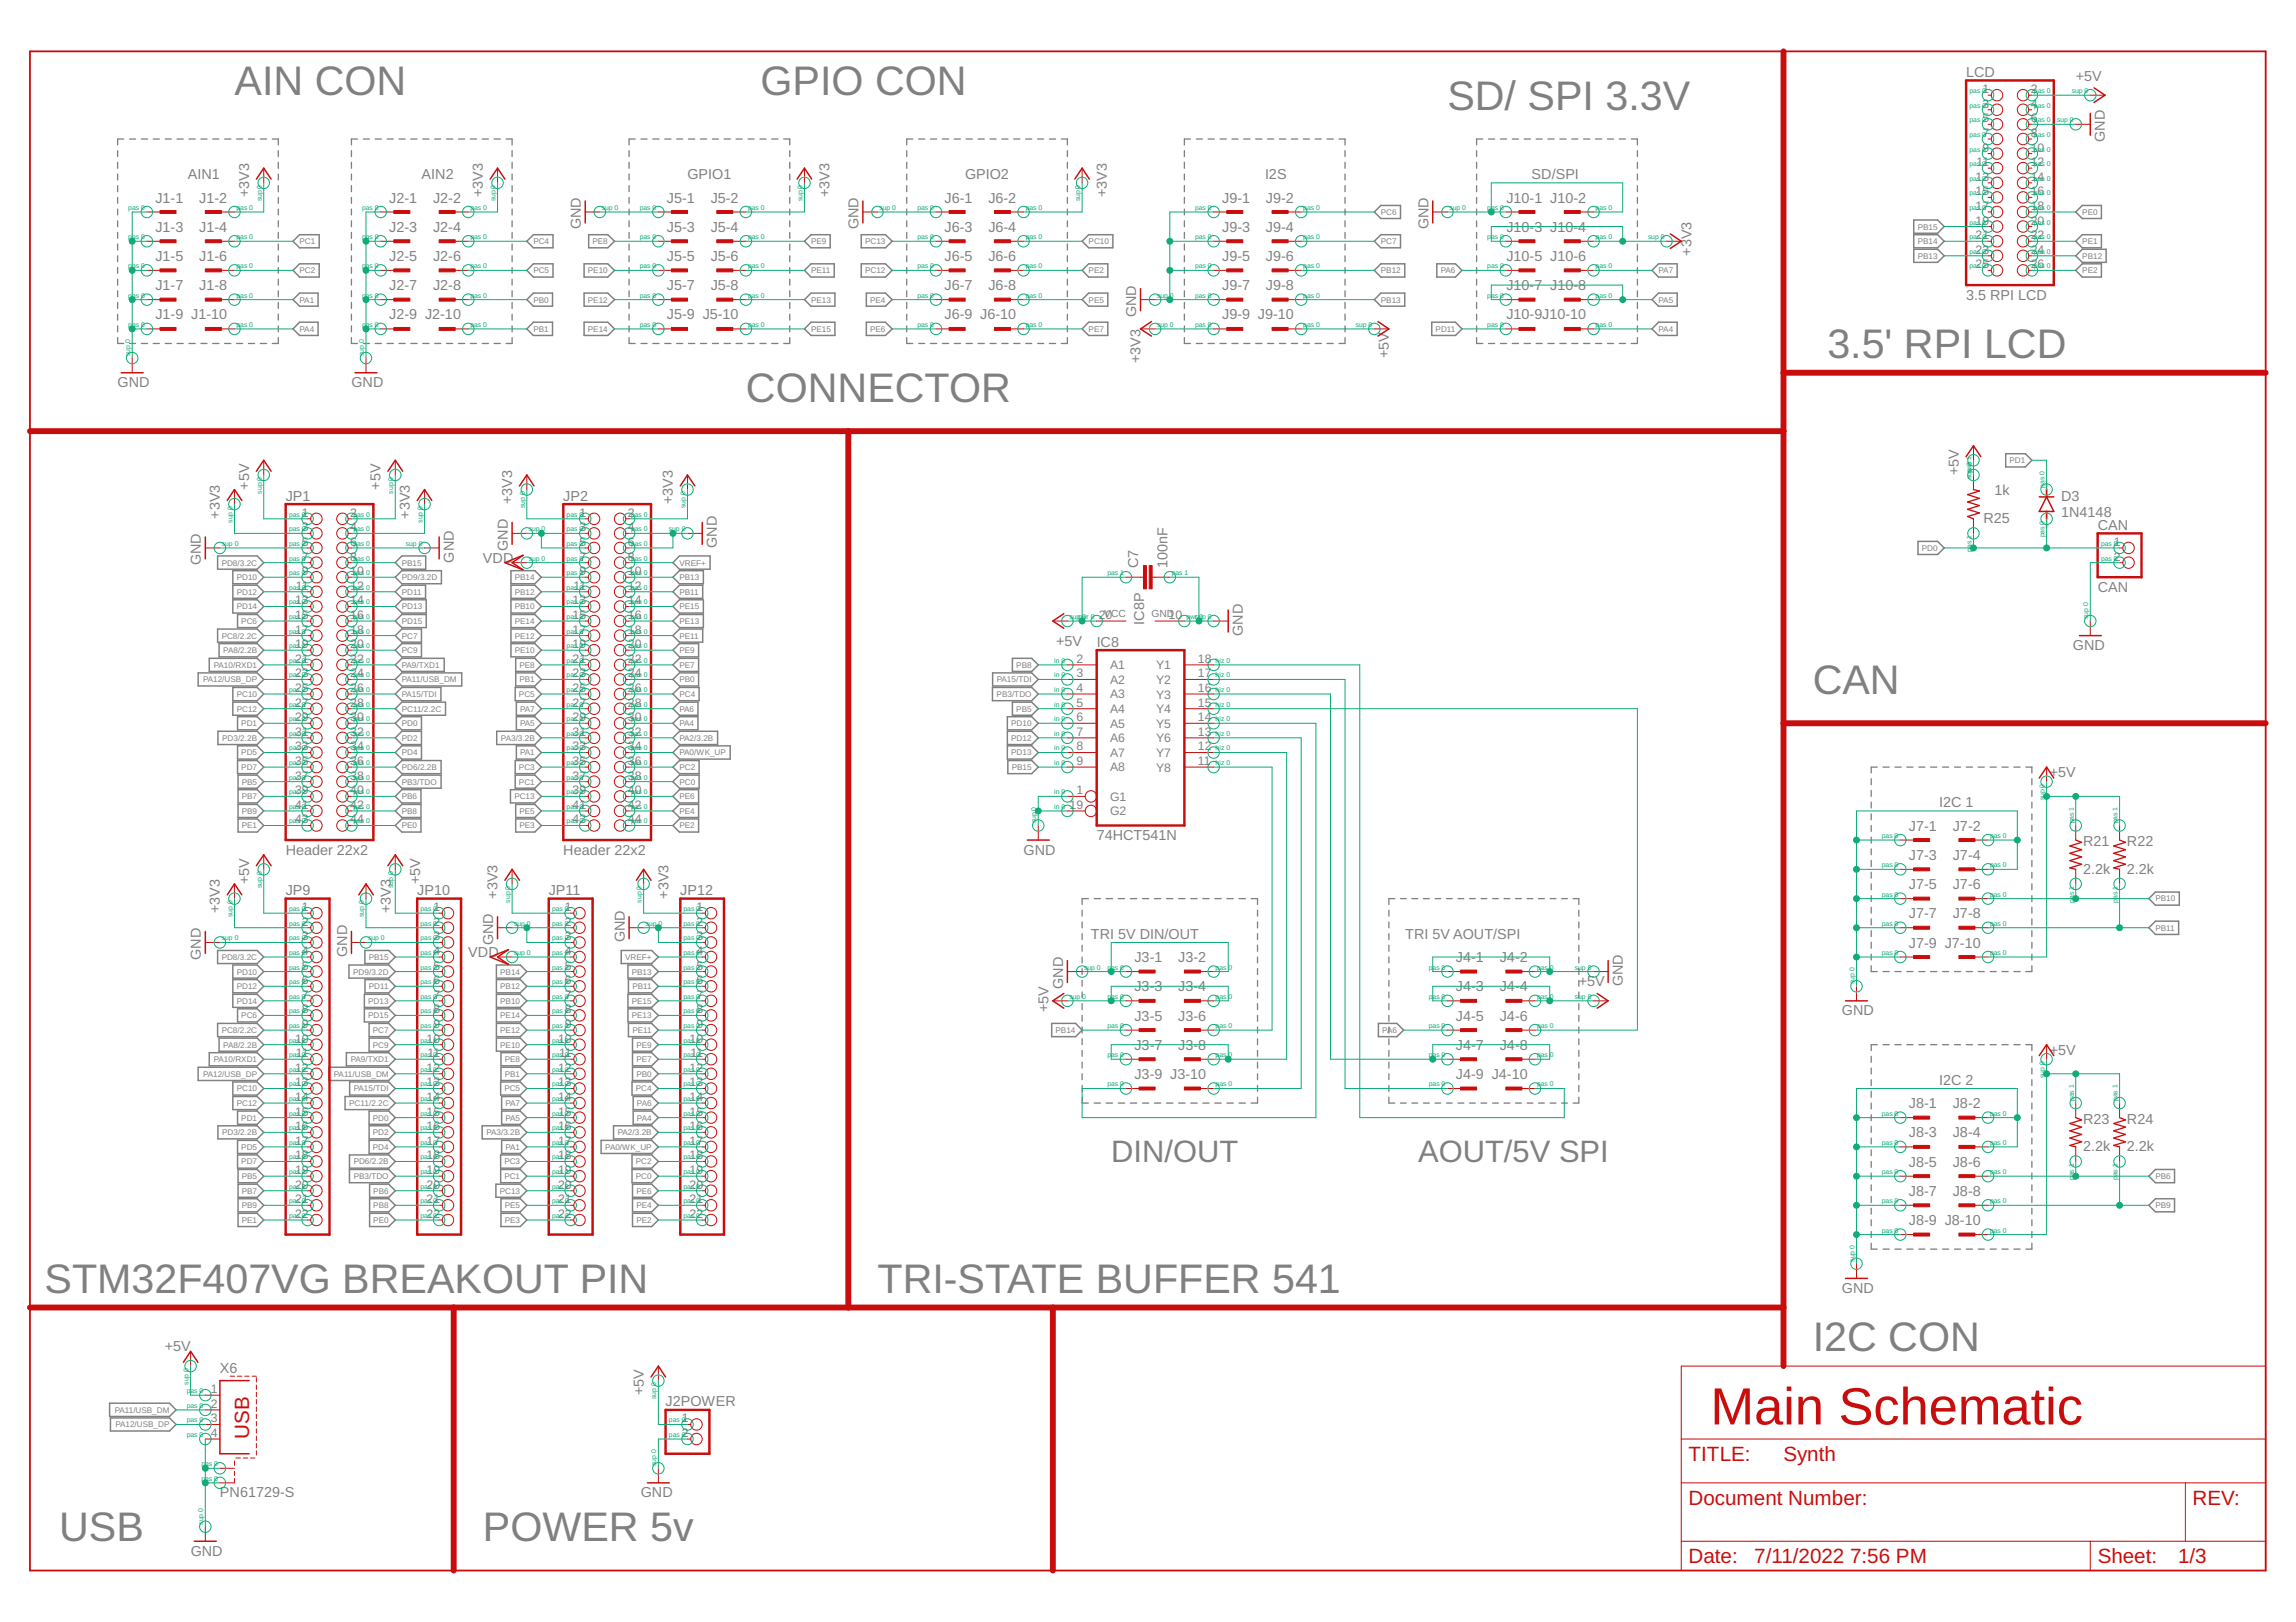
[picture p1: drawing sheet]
<svg xmlns="http://www.w3.org/2000/svg" width="297mm" height="210mm" viewBox="0 0 297 210" stroke-linecap="round" stroke-linejoin="round" font-family="sans-serif">
<defs><g id="words">
<text font-size="6.8" fill="#c90d0c" x="221.3" y="184.3">Main Schematic</text>
<g font-size="5.3" fill="#808080">
<text x="30.3" y="12.3">AIN CON</text>
<text x="98.4" y="12.3">GPIO CON</text>
<text x="187.3" y="14.2">SD/ SPI 3.3V</text>
<text x="236.4" y="46.3">3.5' RPI LCD</text>
<text x="96.5" y="52">CONNECTOR</text>
<text x="234.5" y="89.8">CAN</text>
<text x="5.8" y="167.3">STM32F407VG BREAKOUT PIN</text>
<text x="113.5" y="167.3">TRI-STATE BUFFER 541</text>
<text x="234.5" y="174.9">I2C CON</text>
<text x="7.7" y="199.5">USB</text>
<text x="62.5" y="199.5">POWER 5v</text>
</g>
<g font-size="4" fill="#808080">
<text x="143.8" y="150.3">DIN/OUT</text>
<text x="183.5" y="150.3">AOUT/5V SPI</text>
</g>
<g font-size="2.7" fill="#c90d0c">
<text x="32.2" y="186.2" transform="rotate(-90 32.2 186.2)">USB</text>
<text x="218.4" y="189.1">TITLE:</text>
<text x="230.7" y="189.1">Synth</text>
<text x="218.4" y="194.7">Document Number:</text>
<text x="283.7" y="194.7">REV:</text>
<text x="218.4" y="202.3">Date:</text>
<text x="227" y="202.3">7/11/2022</text>
<text x="239.4" y="202.3">7:56 PM</text>
<text x="271.4" y="202.3">Sheet:</text>
<text x="281.8" y="202.3">1/3</text>
</g>
<g font-size="1.9" fill="#808080">
<text x="254.4" y="9.9">LCD</text>
<text x="268.5" y="10.4">+5V</text>
<text x="24.3" y="23.2">AIN1</text>
<text x="54.5" y="23.2">AIN2</text>
<text x="88.9" y="23.2">GPIO1</text>
<text x="124.9" y="23.2">GPIO2</text>
<text x="163.7" y="23.2">I2S</text>
<text x="198.2" y="23.2">SD/SPI</text>
<text x="272.3" y="18.4" transform="rotate(-90 272.3 18.4)">GND</text>
<text x="20.1" y="26.2">J1-1</text>
<text x="20.1" y="30">J1-3</text>
<text x="25.8" y="26.2">J1-2</text>
<text x="25.8" y="30">J1-4</text>
<text x="32.2" y="25.5" transform="rotate(-90 32.2 25.5)">+3V3</text>
<text x="50.4" y="26.2">J2-1</text>
<text x="50.4" y="30">J2-3</text>
<text x="56" y="26.2">J2-2</text>
<text x="56" y="30">J2-4</text>
<text x="62.5" y="25.5" transform="rotate(-90 62.5 25.5)">+3V3</text>
<text x="75.2" y="29.7" transform="rotate(-90 75.2 29.7)">GND</text>
<text x="86.3" y="26.2">J5-1</text>
<text x="86.3" y="30">J5-3</text>
<text x="91.9" y="26.2">J5-2</text>
<text x="91.9" y="30">J5-4</text>
<text x="107.3" y="25.5" transform="rotate(-90 107.3 25.5)">+3V3</text>
<text x="111.1" y="29.7" transform="rotate(-90 111.1 29.7)">GND</text>
<text x="122.2" y="26.2">J6-1</text>
<text x="122.2" y="30">J6-3</text>
<text x="127.9" y="26.2">J6-2</text>
<text x="127.9" y="30">J6-4</text>
<text x="143.2" y="25.5" transform="rotate(-90 143.2 25.5)">+3V3</text>
<text x="158.1" y="26.2">J9-1</text>
<text x="158.1" y="30">J9-3</text>
<text x="163.8" y="26.2">J9-2</text>
<text x="163.8" y="30">J9-4</text>
<text x="184.8" y="29.7" transform="rotate(-90 184.8 29.7)">GND</text>
<text x="194.9" y="26.2">J10-1 J10-2</text>
<text x="194.9" y="30">J10-3 J10-4</text>
<text x="20.1" y="33.8">J1-5</text>
<text x="25.8" y="33.8">J1-6</text>
<text x="50.4" y="33.8">J2-5</text>
<text x="56" y="33.8">J2-6</text>
<text x="86.3" y="33.8">J5-5</text>
<text x="91.9" y="33.8">J5-6</text>
<text x="122.2" y="33.8">J6-5</text>
<text x="127.9" y="33.8">J6-6</text>
<text x="158.1" y="33.8">J9-5</text>
<text x="163.8" y="33.8">J9-6</text>
<text x="194.9" y="33.8">J10-5 J10-6</text>
<text x="218.8" y="33.1" transform="rotate(-90 218.8 33.1)">+3V3</text>
<text x="20.1" y="37.6">J1-7</text>
<text x="20.1" y="41.3">J1-9 J1-10</text>
<text x="25.8" y="37.6">J1-8</text>
<text x="50.4" y="37.6">J2-7</text>
<text x="50.4" y="41.3">J2-9 J2-10</text>
<text x="56" y="37.6">J2-8</text>
<text x="86.3" y="37.6">J5-7</text>
<text x="86.3" y="41.3">J5-9 J5-10</text>
<text x="91.9" y="37.6">J5-8</text>
<text x="122.2" y="37.6">J6-7</text>
<text x="122.2" y="41.3">J6-9 J6-10</text>
<text x="127.9" y="37.6">J6-8</text>
<text x="147" y="41" transform="rotate(-90 147 41)">GND</text>
<text x="158.1" y="37.6">J9-7</text>
<text x="158.1" y="41.3">J9-9 J9-10</text>
<text x="163.8" y="37.6">J9-8</text>
<text x="194.9" y="37.6">J10-7 J10-8</text>
<text x="194.9" y="41.3">J10-9J10-10</text>
<text x="254.4" y="38.8">3.5 RPI LCD</text>
<text x="147.6" y="47" transform="rotate(-90 147.6 47)">+3V3</text>
<text x="179.7" y="46.3" transform="rotate(-90 179.7 46.3)">+5V</text>
<text x="15.2" y="50.1">GND</text>
<text x="45.5" y="50.1">GND</text>
<text x="32.2" y="63.4" transform="rotate(-90 32.2 63.4)">+5V</text>
<text x="37" y="64.8">JP1</text>
<text x="49.2" y="63.4" transform="rotate(-90 49.2 63.4)">+5V</text>
<text x="66.3" y="65.2" transform="rotate(-90 66.3 65.2)">+3V3</text>
<text x="72.9" y="64.8">JP2</text>
<text x="87.1" y="65.2" transform="rotate(-90 87.1 65.2)">+3V3</text>
<text x="253.4" y="61.5" transform="rotate(-90 253.4 61.5)">+5V</text>
<text x="258" y="64.1">1k</text>
<text x="266.7" y="64.9">D3</text>
<text x="28.5" y="67.1" transform="rotate(-90 28.5 67.1)">+3V3</text>
<text x="53" y="67.1" transform="rotate(-90 53 67.1)">+3V3</text>
<text x="65.7" y="71.3" transform="rotate(-90 65.7 71.3)">GND</text>
<text x="92.7" y="70.9" transform="rotate(-90 92.7 70.9)">GND</text>
<text x="256.6" y="67.7">R25</text>
<text x="266.7" y="67">1N4148</text>
<text x="271.4" y="68.6">CAN</text>
<text x="26" y="73.2" transform="rotate(-90 26 73.2)">GND</text>
<text x="58.7" y="72.8" transform="rotate(-90 58.7 72.8)">GND</text>
<text x="62.5" y="72.8">VDD</text>
<text x="147.3" y="73.6" transform="rotate(-90 147.3 73.6)">C7</text>
<text x="151" y="73.6" transform="rotate(-90 151 73.6)">100nF</text>
<text x="271.4" y="76.6">CAN</text>
<text x="136.6" y="83.6">+5V</text>
<text x="141.9" y="83.7">IC8</text>
<text x="148" y="80.8" transform="rotate(-90 148 80.8)">IC8P</text>
<text x="160.8" y="82.3" transform="rotate(-90 160.8 82.3)">GND</text>
<text x="268.2" y="84.1">GND</text>
<text x="265.2" y="100.6">+5V</text>
<text x="247" y="107.5">J7-1</text>
<text x="250.9" y="104.5">I2C 1</text>
<text x="252.6" y="107.5">J7-2</text>
<text x="37" y="110.6">Header 22x2</text>
<text x="72.9" y="110.6">Header 22x2</text>
<text x="132.4" y="110.6">GND</text>
<text x="141.9" y="108.7">74HCT541N</text>
<text x="247" y="111.3">J7-3</text>
<text x="252.6" y="111.3">J7-4</text>
<text x="269.5" y="113.1">2.2k</text>
<text x="269.5" y="109.5">R21</text>
<text x="275.2" y="113.1">2.2k</text>
<text x="275.2" y="109.5">R22</text>
<text x="28.5" y="118.2" transform="rotate(-90 28.5 118.2)">+3V3</text>
<text x="32.2" y="114.4" transform="rotate(-90 32.2 114.4)">+5V</text>
<text x="37" y="115.8">JP9</text>
<text x="50.6" y="118.2" transform="rotate(-90 50.6 118.2)">+3V3</text>
<text x="54" y="115.8">JP10</text>
<text x="54.4" y="114.4" transform="rotate(-90 54.4 114.4)">+5V</text>
<text x="64.4" y="116.3" transform="rotate(-90 64.4 116.3)">+3V3</text>
<text x="71" y="115.8">JP11</text>
<text x="86.5" y="116.3" transform="rotate(-90 86.5 116.3)">+3V3</text>
<text x="88" y="115.8">JP12</text>
<text x="247" y="115.1">J7-5</text>
<text x="247" y="118.8">J7-7</text>
<text x="252.6" y="115.1">J7-6</text>
<text x="252.6" y="118.8">J7-8</text>
<text x="26" y="124.2" transform="rotate(-90 26 124.2)">GND</text>
<text x="44.9" y="123.8" transform="rotate(-90 44.9 123.8)">GND</text>
<text x="60.6" y="123.8">VDD</text>
<text x="63.8" y="122.3" transform="rotate(-90 63.8 122.3)">GND</text>
<text x="80.8" y="122" transform="rotate(-90 80.8 122)">GND</text>
<text x="141.1" y="121.5">TRI 5V DIN/OUT</text>
<text x="146.8" y="124.5">J3-1</text>
<text x="152.4" y="124.5">J3-2</text>
<text x="181.8" y="121.5">TRI 5V AOUT/SPI</text>
<text x="188.4" y="124.5">J4-1</text>
<text x="194" y="124.5">J4-2</text>
<text x="247" y="122.6">J7-9 J7-10</text>
<text x="135.7" y="131" transform="rotate(-90 135.7 131)">+5V</text>
<text x="137.5" y="128" transform="rotate(-90 137.5 128)">GND</text>
<text x="146.8" y="128.3">J3-3</text>
<text x="152.4" y="128.3">J3-4</text>
<text x="188.4" y="128.3">J4-3</text>
<text x="194" y="128.3">J4-4</text>
<text x="204.3" y="127.6">+5V</text>
<text x="209.9" y="127.6" transform="rotate(-90 209.9 127.6)">GND</text>
<text x="238.3" y="131.4">GND</text>
<text x="146.8" y="132.1">J3-5</text>
<text x="146.8" y="135.9">J3-7</text>
<text x="152.4" y="132.1">J3-6</text>
<text x="152.4" y="135.9">J3-8</text>
<text x="188.4" y="132.1">J4-5</text>
<text x="188.4" y="135.9">J4-7</text>
<text x="194" y="132.1">J4-6</text>
<text x="194" y="135.9">J4-8</text>
<text x="265.2" y="136.5">+5V</text>
<text x="146.8" y="139.6">J3-9 J3-10</text>
<text x="188.4" y="139.6">J4-9 J4-10</text>
<text x="247" y="143.4">J8-1</text>
<text x="250.9" y="140.4">I2C 2</text>
<text x="252.6" y="143.4">J8-2</text>
<text x="247" y="147.2">J8-3</text>
<text x="252.6" y="147.2">J8-4</text>
<text x="269.5" y="149">2.2k</text>
<text x="269.5" y="145.4">R23</text>
<text x="275.2" y="149">2.2k</text>
<text x="275.2" y="145.4">R24</text>
<text x="247" y="151">J8-5</text>
<text x="247" y="154.8">J8-7</text>
<text x="252.6" y="151">J8-6</text>
<text x="252.6" y="154.8">J8-8</text>
<text x="247" y="158.5">J8-9 J8-10</text>
<text x="238.3" y="167.3">GND</text>
<text x="21.3" y="174.9">+5V</text>
<text x="28.5" y="177.7">X6</text>
<text x="83.3" y="180.6" transform="rotate(-90 83.3 180.6)">+5V</text>
<text x="86.1" y="182">J2POWER</text>
<text x="28.5" y="193.8">PN61729-S</text>
<text x="82.9" y="193.8">GND</text>
<text x="24.7" y="201.4">GND</text>
</g>
<g font-size="1.6" fill="#808080">
<text x="256.5" y="12">1</text>
<text x="256.5" y="13.9">3</text>
<text x="256.5" y="15.8">5</text>
<text x="256.5" y="17.7">7</text>
<text x="262.7" y="12">2</text>
<text x="262.7" y="13.9">4</text>
<text x="262.7" y="15.8">6</text>
<text x="262.7" y="17.7">8</text>
<text x="255.6" y="23.4">13</text>
<text x="255.7" y="21.5">11</text>
<text x="256.5" y="19.6">9</text>
<text x="262.7" y="19.6">10</text>
<text x="262.7" y="21.5">12</text>
<text x="262.7" y="23.4">14</text>
<text x="255.6" y="25.3">15</text>
<text x="255.6" y="27.2">17</text>
<text x="255.6" y="29.1">19</text>
<text x="262.7" y="25.3">16</text>
<text x="262.7" y="27.2">18</text>
<text x="262.7" y="29.1">20</text>
<text x="255.6" y="31">21</text>
<text x="255.6" y="32.8">23</text>
<text x="255.6" y="34.7">25</text>
<text x="262.7" y="31">22</text>
<text x="262.7" y="32.8">24</text>
<text x="262.7" y="34.7">26</text>
<text x="39.1" y="66.9">1</text>
<text x="39.1" y="68.8">3</text>
<text x="39.1" y="70.6">5</text>
<text x="45.3" y="66.9">2</text>
<text x="45.3" y="68.8">4</text>
<text x="45.3" y="70.6">6</text>
<text x="75" y="66.9">1</text>
<text x="75" y="68.8">3</text>
<text x="75" y="70.6">5</text>
<text x="81.2" y="66.9">2</text>
<text x="81.2" y="68.8">4</text>
<text x="81.2" y="70.6">6</text>
<text x="273.5" y="70.6">1</text>
<text x="38.3" y="76.3">11</text>
<text x="39.1" y="72.5">7</text>
<text x="39.1" y="74.4">9</text>
<text x="45.3" y="72.5">8</text>
<text x="45.3" y="74.4">10</text>
<text x="45.3" y="76.3">12</text>
<text x="74.2" y="76.3">11</text>
<text x="75" y="72.5">7</text>
<text x="75" y="74.4">9</text>
<text x="81.2" y="72.5">8</text>
<text x="81.2" y="74.4">10</text>
<text x="81.2" y="76.3">12</text>
<text x="273.5" y="72.5">2</text>
<text x="38.2" y="78.2">13</text>
<text x="38.2" y="80.1">15</text>
<text x="38.2" y="82">17</text>
<text x="38.2" y="83.9">19</text>
<text x="45.3" y="78.2">14</text>
<text x="45.3" y="80.1">16</text>
<text x="45.3" y="82">18</text>
<text x="45.3" y="83.9">20</text>
<text x="74.1" y="78.2">13</text>
<text x="74.1" y="80.1">15</text>
<text x="74.1" y="82">17</text>
<text x="74.1" y="83.9">19</text>
<text x="81.2" y="78.2">14</text>
<text x="81.2" y="80.1">16</text>
<text x="81.2" y="82">18</text>
<text x="81.2" y="83.9">20</text>
<text x="142.1" y="80.1">20</text>
<text x="151.2" y="80.1">10</text>
<text x="38.2" y="85.8">21</text>
<text x="38.2" y="87.7">23</text>
<text x="38.2" y="89.6">25</text>
<text x="45.3" y="85.8">22</text>
<text x="45.3" y="87.7">24</text>
<text x="45.3" y="89.6">26</text>
<text x="74.1" y="85.8">21</text>
<text x="74.1" y="87.7">23</text>
<text x="74.1" y="89.6">25</text>
<text x="81.2" y="85.8">22</text>
<text x="81.2" y="87.7">24</text>
<text x="81.2" y="89.6">26</text>
<text x="139.3" y="85.8">2</text>
<text x="139.3" y="87.7">3</text>
<text x="139.3" y="89.6">4</text>
<text x="143.6" y="86.6">A1</text>
<text x="143.6" y="88.5">A2</text>
<text x="149.6" y="88.5">Y2</text>
<text x="149.6" y="86.6">Y1</text>
<text x="155" y="89.6">16</text>
<text x="155" y="87.7">17</text>
<text x="155" y="85.8">18</text>
<text x="38.2" y="91.4">27</text>
<text x="38.2" y="93.3">29</text>
<text x="38.2" y="95.2">31</text>
<text x="45.3" y="91.4">28</text>
<text x="45.3" y="93.3">30</text>
<text x="45.3" y="95.2">32</text>
<text x="74.1" y="91.4">27</text>
<text x="74.1" y="93.3">29</text>
<text x="74.1" y="95.2">31</text>
<text x="81.2" y="91.4">28</text>
<text x="81.2" y="93.3">30</text>
<text x="81.2" y="95.2">32</text>
<text x="139.3" y="91.4">5</text>
<text x="139.3" y="93.3">6</text>
<text x="139.3" y="95.2">7</text>
<text x="143.6" y="90.4">A3</text>
<text x="143.6" y="92.3">A4</text>
<text x="143.6" y="94.2">A5</text>
<text x="149.6" y="94.2">Y5</text>
<text x="149.6" y="92.3">Y4</text>
<text x="149.6" y="90.4">Y3</text>
<text x="155" y="95.2">13</text>
<text x="155" y="93.3">14</text>
<text x="155" y="91.4">15</text>
<text x="38.2" y="97.1">33</text>
<text x="38.2" y="99">35</text>
<text x="38.2" y="100.9">37</text>
<text x="45.3" y="97.1">34</text>
<text x="45.3" y="99">36</text>
<text x="45.3" y="100.9">38</text>
<text x="74.1" y="97.1">33</text>
<text x="74.1" y="99">35</text>
<text x="74.1" y="100.9">37</text>
<text x="81.2" y="97.1">34</text>
<text x="81.2" y="99">36</text>
<text x="81.2" y="100.9">38</text>
<text x="139.3" y="97.1">8</text>
<text x="139.3" y="99">9</text>
<text x="143.6" y="96.1">A6</text>
<text x="143.6" y="97.9">A7</text>
<text x="143.6" y="99.8">A8</text>
<text x="149.6" y="99.8">Y8</text>
<text x="149.6" y="98">Y7</text>
<text x="149.6" y="96.1">Y6</text>
<text x="155" y="99">11</text>
<text x="155" y="97.1">12</text>
<text x="38.2" y="102.8">39</text>
<text x="38.2" y="104.7">41</text>
<text x="38.2" y="106.6">43</text>
<text x="45.3" y="102.8">40</text>
<text x="45.3" y="104.7">42</text>
<text x="45.3" y="106.6">44</text>
<text x="74.1" y="102.8">39</text>
<text x="74.1" y="104.7">41</text>
<text x="74.1" y="106.6">43</text>
<text x="81.2" y="102.8">40</text>
<text x="81.2" y="104.7">42</text>
<text x="81.2" y="106.6">44</text>
<text x="138.4" y="104.7">19</text>
<text x="139.3" y="102.8">1</text>
<text x="143.6" y="103.6">G1</text>
<text x="143.6" y="105.5">G2</text>
<text x="39.1" y="117.9">1</text>
<text x="39.1" y="119.8">2</text>
<text x="56.1" y="117.9">1</text>
<text x="56.1" y="119.8">2</text>
<text x="73.1" y="117.9">1</text>
<text x="73.1" y="119.8">2</text>
<text x="90.1" y="117.9">1</text>
<text x="90.1" y="119.8">2</text>
<text x="39.1" y="121.7">3</text>
<text x="39.1" y="123.6">4</text>
<text x="39.1" y="125.5">5</text>
<text x="56.1" y="121.7">3</text>
<text x="56.1" y="123.6">4</text>
<text x="56.1" y="125.5">5</text>
<text x="73.1" y="121.7">3</text>
<text x="73.1" y="123.6">4</text>
<text x="73.1" y="125.5">5</text>
<text x="90.1" y="121.7">3</text>
<text x="90.1" y="123.6">4</text>
<text x="90.1" y="125.5">5</text>
<text x="39.1" y="127.4">6</text>
<text x="39.1" y="129.3">7</text>
<text x="39.1" y="131.1">8</text>
<text x="56.1" y="127.4">6</text>
<text x="56.1" y="129.3">7</text>
<text x="56.1" y="131.1">8</text>
<text x="73.1" y="127.4">6</text>
<text x="73.1" y="129.3">7</text>
<text x="73.1" y="131.1">8</text>
<text x="90.1" y="127.4">6</text>
<text x="90.1" y="129.3">7</text>
<text x="90.1" y="131.1">8</text>
<text x="38.2" y="134.9">10</text>
<text x="38.3" y="136.8">11</text>
<text x="39.1" y="133">9</text>
<text x="55.2" y="134.9">10</text>
<text x="55.3" y="136.8">11</text>
<text x="56.1" y="133">9</text>
<text x="72.2" y="134.9">10</text>
<text x="72.3" y="136.8">11</text>
<text x="73.1" y="133">9</text>
<text x="89.2" y="134.9">10</text>
<text x="89.3" y="136.8">11</text>
<text x="90.1" y="133">9</text>
<text x="38.2" y="138.7">12</text>
<text x="38.2" y="140.6">13</text>
<text x="38.2" y="142.5">14</text>
<text x="55.2" y="138.7">12</text>
<text x="55.2" y="140.6">13</text>
<text x="55.2" y="142.5">14</text>
<text x="72.2" y="138.7">12</text>
<text x="72.2" y="140.6">13</text>
<text x="72.2" y="142.5">14</text>
<text x="89.2" y="138.7">12</text>
<text x="89.2" y="140.6">13</text>
<text x="89.2" y="142.5">14</text>
<text x="38.2" y="144.4">15</text>
<text x="38.2" y="146.3">16</text>
<text x="38.2" y="148.2">17</text>
<text x="55.2" y="144.4">15</text>
<text x="55.2" y="146.3">16</text>
<text x="55.2" y="148.2">17</text>
<text x="72.2" y="144.4">15</text>
<text x="72.2" y="146.3">16</text>
<text x="72.2" y="148.2">17</text>
<text x="89.2" y="144.4">15</text>
<text x="89.2" y="146.3">16</text>
<text x="89.2" y="148.2">17</text>
<text x="38.2" y="150">18</text>
<text x="38.2" y="151.9">19</text>
<text x="38.2" y="153.8">20</text>
<text x="38.2" y="155.7">21</text>
<text x="55.2" y="150">18</text>
<text x="55.2" y="151.9">19</text>
<text x="55.2" y="153.8">20</text>
<text x="55.2" y="155.7">21</text>
<text x="72.2" y="150">18</text>
<text x="72.2" y="151.9">19</text>
<text x="72.2" y="153.8">20</text>
<text x="72.2" y="155.7">21</text>
<text x="89.2" y="150">18</text>
<text x="89.2" y="151.9">19</text>
<text x="89.2" y="153.8">20</text>
<text x="89.2" y="155.7">21</text>
<text x="38.2" y="157.6">22</text>
<text x="55.2" y="157.6">22</text>
<text x="72.2" y="157.6">22</text>
<text x="89.2" y="157.6">22</text>
<text x="27.3" y="180.3">1</text>
<text x="27.3" y="182.2">2</text>
<text x="27.3" y="184.1">3</text>
<text x="27.3" y="186">4</text>
<text x="88.2" y="184.1">1</text>
<text x="88.2" y="186">2</text>
</g>
<g font-size="1.3" fill="#808080">
<text x="142.9" y="79.9">VCC</text>
<text x="149" y="79.9">GND</text>
</g>
<g font-size="1.1" fill="#808080">
<text x="178.7" y="27.8">PC6</text>
<text x="248.1" y="29.7">PB15</text>
<text x="269.4" y="27.8">PE0</text>
<text x="38.8" y="35.4">PC2</text>
<text x="38.8" y="31.6">PC1</text>
<text x="69" y="31.6">PC4</text>
<text x="69" y="35.4">PC5</text>
<text x="76.1" y="35.4">PE10</text>
<text x="76.7" y="31.6">PE8</text>
<text x="104.9" y="35.4">PE11</text>
<text x="104.9" y="31.6">PE9</text>
<text x="111.9" y="35.4">PC12</text>
<text x="111.9" y="31.6">PC13</text>
<text x="140.8" y="35.4">PE2</text>
<text x="140.8" y="31.6">PC10</text>
<text x="178.7" y="35.4">PB12</text>
<text x="178.7" y="31.6">PC7</text>
<text x="186.4" y="35.4">PA6</text>
<text x="214.6" y="35.4">PA7</text>
<text x="248.1" y="33.5">PB13</text>
<text x="248.1" y="31.6">PB14</text>
<text x="269.4" y="31.6">PE1</text>
<text x="269.4" y="35.4">PE2</text>
<text x="269.4" y="33.5">PB12</text>
<text x="38.8" y="39.2">PA1</text>
<text x="69" y="39.2">PB0</text>
<text x="76.1" y="39.2">PE12</text>
<text x="104.9" y="39.2">PE13</text>
<text x="112.6" y="39.2">PE4</text>
<text x="140.8" y="39.2">PE5</text>
<text x="178.7" y="39.2">PB13</text>
<text x="214.6" y="39.2">PA5</text>
<text x="38.8" y="42.9">PA4</text>
<text x="69" y="42.9">PB1</text>
<text x="76.1" y="42.9">PE14</text>
<text x="104.9" y="42.9">PE15</text>
<text x="112.6" y="42.9">PE6</text>
<text x="140.8" y="42.9">PE7</text>
<text x="185.7" y="42.9">PD11</text>
<text x="214.6" y="42.9">PA4</text>
<text x="260" y="60">PD1</text>
<text x="248.6" y="71.3">PD0</text>
<text x="28.7" y="73.2">PD8/3.2C</text>
<text x="30.6" y="75.1">PD10</text>
<text x="30.6" y="77">PD12</text>
<text x="52" y="73.2">PB15</text>
<text x="52" y="75.1">PD9/3.2D</text>
<text x="52" y="77">PD11</text>
<text x="66.6" y="75.1">PB14</text>
<text x="66.6" y="77">PB12</text>
<text x="87.9" y="73.2">VREF+</text>
<text x="87.9" y="75.1">PB13</text>
<text x="87.9" y="77">PB11</text>
<text x="28.7" y="82.6">PC8/2.2C</text>
<text x="30.6" y="78.9">PD14</text>
<text x="31.2" y="80.8">PC6</text>
<text x="52" y="78.9">PD13</text>
<text x="52" y="80.7">PD15</text>
<text x="52" y="82.6">PC7</text>
<text x="66.6" y="78.9">PB10</text>
<text x="66.6" y="80.8">PE14</text>
<text x="66.6" y="82.6">PE12</text>
<text x="87.9" y="78.9">PE15</text>
<text x="87.9" y="80.7">PE13</text>
<text x="87.9" y="82.6">PE11</text>
<text x="26.3" y="88.3">PA12/USB_DP</text>
<text x="27.7" y="86.4">PA10/RXD1</text>
<text x="28.9" y="84.5">PA8/2.2B</text>
<text x="52" y="86.4">PA9/TXD1</text>
<text x="52" y="88.3">PA11/USB_DM</text>
<text x="52" y="84.5">PC9</text>
<text x="66.6" y="84.5">PE10</text>
<text x="67.2" y="86.4">PE8</text>
<text x="67.2" y="88.3">PB1</text>
<text x="87.9" y="84.5">PE9</text>
<text x="87.9" y="86.4">PE7</text>
<text x="87.9" y="88.3">PB0</text>
<text x="129" y="88.3">PA15/TDI</text>
<text x="131.5" y="86.4">PB8</text>
<text x="28.7" y="95.9">PD3/2.2B</text>
<text x="30.6" y="92.1">PC12</text>
<text x="30.6" y="90.2">PC10</text>
<text x="31.2" y="94">PD1</text>
<text x="52" y="92.1">PC11/2.2C</text>
<text x="52" y="94">PD0</text>
<text x="52" y="95.9">PD2</text>
<text x="52" y="90.2">PA15/TDI</text>
<text x="64.8" y="95.9">PA3/3.2B</text>
<text x="67.1" y="90.2">PC5</text>
<text x="67.3" y="92.1">PA7</text>
<text x="67.3" y="94">PA5</text>
<text x="87.9" y="90.2">PC4</text>
<text x="87.9" y="92.1">PA6</text>
<text x="87.9" y="94">PA4</text>
<text x="87.9" y="95.9">PA2/3.2B</text>
<text x="128.9" y="90.2">PB3/TDO</text>
<text x="130.8" y="94">PD10</text>
<text x="130.8" y="95.9">PD12</text>
<text x="131.5" y="92.1">PB5</text>
<text x="31.2" y="97.8">PD5</text>
<text x="31.2" y="99.7">PD7</text>
<text x="31.3" y="101.5">PB5</text>
<text x="52" y="97.8">PD4</text>
<text x="52" y="99.6">PD6/2.2B</text>
<text x="52" y="101.5">PB3/TDO</text>
<text x="67.1" y="99.7">PC3</text>
<text x="67.1" y="101.5">PC1</text>
<text x="67.3" y="97.8">PA1</text>
<text x="87.9" y="97.8">PA0/WK_UP</text>
<text x="87.9" y="99.6">PC2</text>
<text x="87.9" y="101.5">PC0</text>
<text x="130.8" y="97.8">PD13</text>
<text x="130.9" y="99.7">PB15</text>
<text x="31.3" y="103.4">PB7</text>
<text x="31.3" y="105.3">PB9</text>
<text x="31.3" y="107.2">PE1</text>
<text x="52" y="103.4">PB6</text>
<text x="52" y="105.3">PB8</text>
<text x="52" y="107.2">PE0</text>
<text x="66.5" y="103.4">PC13</text>
<text x="67.2" y="105.3">PE5</text>
<text x="67.2" y="107.2">PE3</text>
<text x="87.9" y="103.4">PE6</text>
<text x="87.9" y="105.3">PE4</text>
<text x="87.9" y="107.2">PE2</text>
<text x="278.8" y="116.7">PB10</text>
<text x="28.7" y="124.2">PD8/3.2C</text>
<text x="47.7" y="124.2">PB15</text>
<text x="80.9" y="124.2">VREF+</text>
<text x="278.8" y="120.4">PB11</text>
<text x="30.6" y="126.1">PD10</text>
<text x="30.6" y="128">PD12</text>
<text x="30.6" y="129.9">PD14</text>
<text x="31.2" y="131.8">PC6</text>
<text x="45.7" y="126.1">PD9/3.2D</text>
<text x="47.6" y="129.9">PD13</text>
<text x="47.6" y="131.8">PD15</text>
<text x="47.7" y="128">PD11</text>
<text x="64.7" y="126.1">PB14</text>
<text x="64.7" y="128">PB12</text>
<text x="64.7" y="129.9">PB10</text>
<text x="64.7" y="131.8">PE14</text>
<text x="81.7" y="126.1">PB13</text>
<text x="81.7" y="129.9">PE15</text>
<text x="81.7" y="131.8">PE13</text>
<text x="81.8" y="128">PB11</text>
<text x="27.7" y="137.5">PA10/RXD1</text>
<text x="28.7" y="133.7">PC8/2.2C</text>
<text x="28.9" y="135.6">PA8/2.2B</text>
<text x="45.4" y="137.5">PA9/TXD1</text>
<text x="48.2" y="133.7">PC7</text>
<text x="48.2" y="135.6">PC9</text>
<text x="64.7" y="133.7">PE12</text>
<text x="64.7" y="135.6">PE10</text>
<text x="65.3" y="137.5">PE8</text>
<text x="81.8" y="133.7">PE11</text>
<text x="82.3" y="135.6">PE9</text>
<text x="82.3" y="137.5">PE7</text>
<text x="136.6" y="133.7">PB14</text>
<text x="178.8" y="133.7">PA6</text>
<text x="26.3" y="139.4">PA12/USB_DP</text>
<text x="30.6" y="143.1">PC12</text>
<text x="30.6" y="141.2">PC10</text>
<text x="43.2" y="139.3">PA11/USB_DM</text>
<text x="45.2" y="143.1">PC11/2.2C</text>
<text x="45.8" y="141.2">PA15/TDI</text>
<text x="65.2" y="141.2">PC5</text>
<text x="65.3" y="139.4">PB1</text>
<text x="65.4" y="143.1">PA7</text>
<text x="82.3" y="141.2">PC4</text>
<text x="82.3" y="139.3">PB0</text>
<text x="82.4" y="143.1">PA6</text>
<text x="28.7" y="146.9">PD3/2.2B</text>
<text x="31.2" y="145">PD1</text>
<text x="31.2" y="148.8">PD5</text>
<text x="48.2" y="145">PD0</text>
<text x="48.2" y="146.9">PD2</text>
<text x="48.2" y="148.8">PD4</text>
<text x="62.9" y="146.9">PA3/3.2B</text>
<text x="65.4" y="145">PA5</text>
<text x="65.4" y="148.8">PA1</text>
<text x="78.3" y="148.8">PA0/WK_UP</text>
<text x="79.9" y="146.9">PA2/3.2B</text>
<text x="82.4" y="145">PA4</text>
<text x="31.2" y="150.7">PD7</text>
<text x="31.3" y="152.6">PB5</text>
<text x="31.3" y="154.5">PB7</text>
<text x="45.8" y="150.7">PD6/2.2B</text>
<text x="45.8" y="152.6">PB3/TDO</text>
<text x="48.3" y="154.5">PB6</text>
<text x="64.7" y="154.5">PC13</text>
<text x="65.2" y="150.7">PC3</text>
<text x="65.2" y="152.6">PC1</text>
<text x="82.3" y="150.7">PC2</text>
<text x="82.3" y="152.6">PC0</text>
<text x="82.3" y="154.5">PE6</text>
<text x="278.8" y="152.6">PB6</text>
<text x="31.3" y="156.4">PB9</text>
<text x="31.3" y="158.3">PE1</text>
<text x="48.3" y="156.4">PB8</text>
<text x="48.3" y="158.3">PE0</text>
<text x="65.3" y="156.4">PE5</text>
<text x="65.3" y="158.3">PE3</text>
<text x="82.3" y="156.4">PE4</text>
<text x="82.3" y="158.3">PE2</text>
<text x="278.8" y="156.4">PB9</text>
<text x="14.8" y="182.8">PA11/USB_DM</text>
<text x="14.9" y="184.7">PA12/USB_DP</text>
</g>
<g font-size=".9" fill="#0dab76">
<text x="254.8" y="12">pas 0</text>
<text x="254.8" y="13.9">pas 0</text>
<text x="254.8" y="15.8">pas 0</text>
<text x="254.8" y="17.7">pas 0</text>
<text x="263.1" y="12">pas 0</text>
<text x="263.1" y="13.9">pas 0</text>
<text x="263.1" y="15.8">pas 0</text>
<text x="263.1" y="17.7">pas 0</text>
<text x="266.1" y="15.8">sup 0</text>
<text x="268" y="12">sup 0</text>
<text x="254.8" y="19.6">pas 0</text>
<text x="254.8" y="21.5">pas 0</text>
<text x="254.8" y="23.4">pas 0</text>
<text x="263.1" y="19.6">pas 0</text>
<text x="263.1" y="21.5">pas 0</text>
<text x="263.1" y="23.4">pas 0</text>
<text x="16.6" y="27.2">pas 0</text>
<text x="30.6" y="27.2">pas 0</text>
<text x="33.9" y="26.1" transform="rotate(-90 33.9 26.1)">sup 0</text>
<text x="46.8" y="27.2">pas 0</text>
<text x="60.9" y="27.2">pas 0</text>
<text x="64.1" y="26.1" transform="rotate(-90 64.1 26.1)">sup 0</text>
<text x="77.9" y="27.2">sup 0</text>
<text x="82.8" y="27.2">pas 0</text>
<text x="96.8" y="27.2">pas 0</text>
<text x="103.8" y="26.1" transform="rotate(-90 103.8 26.1)">sup 0</text>
<text x="113.8" y="27.2">sup 0</text>
<text x="118.7" y="27.2">pas 0</text>
<text x="132.7" y="27.2">pas 0</text>
<text x="139.7" y="26.1" transform="rotate(-90 139.7 26.1)">sup 0</text>
<text x="154.6" y="27.2">pas 0</text>
<text x="168.6" y="27.2">pas 0</text>
<text x="187.5" y="27.2">sup 0</text>
<text x="192.4" y="27.2">pas 0</text>
<text x="206.4" y="27.2">pas 0</text>
<text x="254.8" y="25.3">pas 0</text>
<text x="254.8" y="27.2">pas 0</text>
<text x="254.8" y="29.1">pas 0</text>
<text x="263.1" y="25.3">pas 0</text>
<text x="263.1" y="27.2">pas 0</text>
<text x="263.1" y="29.1">pas 0</text>
<text x="16.6" y="31">pas 0</text>
<text x="16.6" y="34.7">pas 0</text>
<text x="30.6" y="31">pas 0</text>
<text x="30.6" y="34.7">pas 0</text>
<text x="46.8" y="31">pas 0</text>
<text x="46.8" y="34.7">pas 0</text>
<text x="60.9" y="31">pas 0</text>
<text x="60.9" y="34.7">pas 0</text>
<text x="82.8" y="31">pas 0</text>
<text x="82.8" y="34.7">pas 0</text>
<text x="96.8" y="31">pas 0</text>
<text x="96.8" y="34.7">pas 0</text>
<text x="118.7" y="31">pas 0</text>
<text x="118.7" y="34.7">pas 0</text>
<text x="132.7" y="31">pas 0</text>
<text x="132.7" y="34.7">pas 0</text>
<text x="154.6" y="31">pas 0</text>
<text x="154.6" y="34.7">pas 0</text>
<text x="168.6" y="31">pas 0</text>
<text x="168.6" y="34.7">pas 0</text>
<text x="192.4" y="31">pas 0</text>
<text x="192.4" y="34.7">pas 0</text>
<text x="206.4" y="31">pas 0</text>
<text x="206.4" y="34.7">pas 0</text>
<text x="213.2" y="31">sup 0</text>
<text x="254.8" y="31">pas 0</text>
<text x="254.8" y="32.8">pas 0</text>
<text x="254.8" y="34.7">pas 0</text>
<text x="263.1" y="31">pas 0</text>
<text x="263.1" y="32.8">pas 0</text>
<text x="263.1" y="34.7">pas 0</text>
<text x="16.6" y="38.5">pas 0</text>
<text x="30.6" y="38.5">pas 0</text>
<text x="46.8" y="38.5">pas 0</text>
<text x="60.9" y="38.5">pas 0</text>
<text x="82.8" y="38.5">pas 0</text>
<text x="96.8" y="38.5">pas 0</text>
<text x="118.7" y="38.5">pas 0</text>
<text x="132.7" y="38.5">pas 0</text>
<text x="149.7" y="38.5">sup</text>
<text x="151.4" y="38.5">0</text>
<text x="154.6" y="38.5">pas 0</text>
<text x="168.6" y="38.5">pas 0</text>
<text x="192.4" y="38.5">pas 0</text>
<text x="206.4" y="38.5">pas 0</text>
<text x="16.6" y="42.3">pas 0</text>
<text x="16.8" y="46.1" transform="rotate(-90 16.8 46.1)">sup 0</text>
<text x="30.6" y="42.3">pas 0</text>
<text x="46.8" y="42.3">pas 0</text>
<text x="47.1" y="46.1" transform="rotate(-90 47.1 46.1)">sup 0</text>
<text x="60.9" y="42.3">pas 0</text>
<text x="82.8" y="42.3">pas 0</text>
<text x="96.8" y="42.3">pas 0</text>
<text x="118.7" y="42.3">pas 0</text>
<text x="132.7" y="42.3">pas 0</text>
<text x="149.7" y="42.3">sup 0</text>
<text x="154.6" y="42.3">pas 0</text>
<text x="168.6" y="42.3">pas 0</text>
<text x="175.4" y="42.3">sup 0</text>
<text x="192.4" y="42.3">pas 0</text>
<text x="206.4" y="42.3">pas 0</text>
<text x="33.9" y="63.9" transform="rotate(-90 33.9 63.9)">sup 0</text>
<text x="50.9" y="63.9" transform="rotate(-90 50.9 63.9)">sup 0</text>
<text x="67.9" y="65.8" transform="rotate(-90 67.9 65.8)">sup 0</text>
<text x="88.7" y="65.8" transform="rotate(-90 88.7 65.8)">sup 0</text>
<text x="255" y="62" transform="rotate(-90 255 62)">suppa0s 1</text>
<text x="264.5" y="63.1" transform="rotate(-90 264.5 63.1)">pas 0</text>
<text x="28.7" y="70.6">sup 0</text>
<text x="30.1" y="67.6" transform="rotate(-90 30.1 67.6)">sup 0</text>
<text x="37.4" y="66.9">pas 0</text>
<text x="37.4" y="68.8">pas 0</text>
<text x="37.4" y="70.6">pas 0</text>
<text x="45.7" y="66.9">pas 0</text>
<text x="45.7" y="68.8">pas 0</text>
<text x="45.7" y="70.6">pas 0</text>
<text x="52.5" y="70.6">sup 0</text>
<text x="54.7" y="67.6" transform="rotate(-90 54.7 67.6)">sup 0</text>
<text x="68.4" y="68.8">sup 0</text>
<text x="73.3" y="66.9">pas 0</text>
<text x="73.3" y="68.8">pas 0</text>
<text x="73.3" y="70.6">pas 0</text>
<text x="81.6" y="66.9">pas 0</text>
<text x="81.6" y="68.8">pas 0</text>
<text x="81.6" y="70.6">pas 0</text>
<text x="86.5" y="68.8">sup 0</text>
<text x="255" y="71.4" transform="rotate(-90 255 71.4)">pas 1</text>
<text x="264.5" y="69.5" transform="rotate(-90 264.5 69.5)">pas 0</text>
<text x="271.8" y="70.6">pas 0</text>
<text x="37.4" y="72.5">pas 0</text>
<text x="37.4" y="74.4">pas 0</text>
<text x="37.4" y="76.3">pas 0</text>
<text x="45.7" y="72.5">pas 0</text>
<text x="45.7" y="74.4">pas 0</text>
<text x="45.7" y="76.3">pas 0</text>
<text x="68.4" y="72.5">sup 0</text>
<text x="73.3" y="72.5">pas 0</text>
<text x="73.3" y="74.4">pas 0</text>
<text x="73.3" y="76.3">pas 0</text>
<text x="81.6" y="72.5">pas 0</text>
<text x="81.6" y="74.4">pas 0</text>
<text x="81.6" y="76.3">pas 0</text>
<text x="143.3" y="74.4">pas 1</text>
<text x="151.6" y="74.4">pas 1</text>
<text x="271.8" y="72.5">pas 0</text>
<text x="37.4" y="78.2">pas 0</text>
<text x="37.4" y="80.1">pas 0</text>
<text x="37.4" y="82">pas 0</text>
<text x="37.4" y="83.9">pas 0</text>
<text x="45.7" y="78.2">pas 0</text>
<text x="45.7" y="80.1">pas 0</text>
<text x="45.7" y="82">pas 0</text>
<text x="45.7" y="83.9">pas 0</text>
<text x="73.3" y="78.2">pas 0</text>
<text x="73.3" y="80.1">pas 0</text>
<text x="73.3" y="82">pas 0</text>
<text x="73.3" y="83.9">pas 0</text>
<text x="81.6" y="78.2">pas 0</text>
<text x="81.6" y="80.1">pas 0</text>
<text x="81.6" y="82">pas 0</text>
<text x="81.6" y="83.9">pas 0</text>
<text x="138.4" y="80.1">suppwr 0</text>
<text x="140" y="80.1">0</text>
<text x="153.5" y="80.1">pwrsu0p 0</text>
<text x="270.2" y="80.1" transform="rotate(-90 270.2 80.1)">sup 0</text>
<text x="37.4" y="85.8">pas 0</text>
<text x="37.4" y="87.7">pas 0</text>
<text x="37.4" y="89.6">pas 0</text>
<text x="45.7" y="85.8">pas 0</text>
<text x="45.7" y="87.7">pas 0</text>
<text x="45.7" y="89.6">pas 0</text>
<text x="73.3" y="85.8">pas 0</text>
<text x="73.3" y="87.7">pas 0</text>
<text x="73.3" y="89.6">pas 0</text>
<text x="81.6" y="85.8">pas 0</text>
<text x="81.6" y="87.7">pas 0</text>
<text x="81.6" y="89.6">pas 0</text>
<text x="136.4" y="85.8">in 0</text>
<text x="136.4" y="87.7">in 0</text>
<text x="136.4" y="89.6">in 0</text>
<text x="157.3" y="89.6">hiz 0</text>
<text x="157.3" y="87.7">hiz 0</text>
<text x="157.3" y="85.8">hiz 0</text>
<text x="37.4" y="91.4">pas 0</text>
<text x="37.4" y="93.3">pas 0</text>
<text x="37.4" y="95.2">pas 0</text>
<text x="45.7" y="91.4">pas 0</text>
<text x="45.7" y="93.3">pas 0</text>
<text x="45.7" y="95.2">pas 0</text>
<text x="73.3" y="91.4">pas 0</text>
<text x="73.3" y="93.3">pas 0</text>
<text x="73.3" y="95.2">pas 0</text>
<text x="81.6" y="91.4">pas 0</text>
<text x="81.6" y="93.3">pas 0</text>
<text x="81.6" y="95.2">pas 0</text>
<text x="136.4" y="91.4">in 0</text>
<text x="136.4" y="93.3">in 0</text>
<text x="136.4" y="95.2">in 0</text>
<text x="157.3" y="95.2">hiz 0</text>
<text x="157.3" y="93.3">hiz 0</text>
<text x="157.3" y="91.4">hiz 0</text>
<text x="37.4" y="97.1">pas 0</text>
<text x="37.4" y="99">pas 0</text>
<text x="37.4" y="100.9">pas 0</text>
<text x="45.7" y="97.1">pas 0</text>
<text x="45.7" y="99">pas 0</text>
<text x="45.7" y="100.9">pas 0</text>
<text x="73.3" y="97.1">pas 0</text>
<text x="73.3" y="99">pas 0</text>
<text x="73.3" y="100.9">pas 0</text>
<text x="81.6" y="97.1">pas 0</text>
<text x="81.6" y="99">pas 0</text>
<text x="81.6" y="100.9">pas 0</text>
<text x="136.4" y="97.1">in 0</text>
<text x="136.4" y="99">in 0</text>
<text x="157.3" y="99">hiz 0</text>
<text x="157.3" y="97.1">hiz 0</text>
<text x="37.4" y="102.8">pas 0</text>
<text x="37.4" y="104.7">pas 0</text>
<text x="37.4" y="106.6">pas 0</text>
<text x="45.7" y="102.8">pas 0</text>
<text x="45.7" y="104.7">pas 0</text>
<text x="45.7" y="106.6">pas 0</text>
<text x="73.3" y="102.8">pas 0</text>
<text x="73.3" y="104.7">pas 0</text>
<text x="73.3" y="106.6">pas 0</text>
<text x="81.6" y="102.8">pas 0</text>
<text x="81.6" y="104.7">pas 0</text>
<text x="81.6" y="106.6">pas 0</text>
<text x="134.1" y="106.6" transform="rotate(-90 134.1 106.6)">sup 0</text>
<text x="136.4" y="102.8">in 0</text>
<text x="136.4" y="104.7">in 0</text>
<text x="264.5" y="103.6" transform="rotate(-90 264.5 103.6)">sup 0</text>
<text x="268.3" y="106.6" transform="rotate(-90 268.3 106.6)">pas 1</text>
<text x="274" y="106.6" transform="rotate(-90 274 106.6)">pas 1</text>
<text x="243.5" y="108.5">pas 0</text>
<text x="243.5" y="112.2">pas 0</text>
<text x="257.5" y="108.5">pas 0</text>
<text x="257.5" y="112.2">pas 0</text>
<text x="30.1" y="118.7" transform="rotate(-90 30.1 118.7)">sup 0</text>
<text x="33.9" y="114.9" transform="rotate(-90 33.9 114.9)">sup 0</text>
<text x="37.4" y="117.9">pas 0</text>
<text x="37.4" y="119.8">pas 0</text>
<text x="47.1" y="118.7" transform="rotate(-90 47.1 118.7)">sup 0</text>
<text x="50.9" y="114.9" transform="rotate(-90 50.9 114.9)">sup 0</text>
<text x="54.4" y="117.9">pas 0</text>
<text x="54.4" y="119.8">pas 0</text>
<text x="66" y="116.8" transform="rotate(-90 66 116.8)">sup 0</text>
<text x="66.5" y="119.8">sup 0</text>
<text x="71.4" y="117.9">pas 0</text>
<text x="71.4" y="119.8">pas 0</text>
<text x="83" y="116.8" transform="rotate(-90 83 116.8)">sup 0</text>
<text x="83.5" y="119.8">sup 0</text>
<text x="88.4" y="117.9">pas 0</text>
<text x="88.4" y="119.8">pas 0</text>
<text x="243.5" y="116">pas 0</text>
<text x="243.5" y="119.8">pas 0</text>
<text x="257.5" y="116">pas 0</text>
<text x="257.5" y="119.8">pas 0</text>
<text x="268.3" y="116.8" transform="rotate(-90 268.3 116.8)">pas 1</text>
<text x="274" y="116.8" transform="rotate(-90 274 116.8)">pas 1</text>
<text x="28.7" y="121.7">sup 0</text>
<text x="37.4" y="121.7">pas 0</text>
<text x="37.4" y="123.6">pas 0</text>
<text x="37.4" y="125.5">pas 0</text>
<text x="47.6" y="121.7">sup 0</text>
<text x="54.4" y="121.7">pas 0</text>
<text x="54.4" y="123.6">pas 0</text>
<text x="54.4" y="125.5">pas 0</text>
<text x="66.5" y="123.6">sup 0</text>
<text x="71.4" y="121.7">pas 0</text>
<text x="71.4" y="123.6">pas 0</text>
<text x="71.4" y="125.5">pas 0</text>
<text x="88.4" y="121.7">pas 0</text>
<text x="88.4" y="123.6">pas 0</text>
<text x="88.4" y="125.5">pas 0</text>
<text x="140.3" y="125.5">sup 0</text>
<text x="143.3" y="125.5">pas 0</text>
<text x="157.3" y="125.5">pas</text>
<text x="158.9" y="125.5">0</text>
<text x="184.9" y="125.5">pas 0</text>
<text x="198.9" y="125.5">pas 0</text>
<text x="203.8" y="125.5">sup 0</text>
<text x="243.5" y="123.6">pas 0</text>
<text x="257.5" y="123.6">pas 0</text>
<text x="37.4" y="127.4">pas 0</text>
<text x="37.4" y="129.3">pas 0</text>
<text x="37.4" y="131.1">pas 0</text>
<text x="54.4" y="127.4">pas 0</text>
<text x="54.4" y="129.3">pas 0</text>
<text x="54.4" y="131.1">pas 0</text>
<text x="71.4" y="127.4">pas 0</text>
<text x="71.4" y="129.3">pas 0</text>
<text x="71.4" y="131.1">pas 0</text>
<text x="88.4" y="127.4">pas 0</text>
<text x="88.4" y="129.3">pas 0</text>
<text x="88.4" y="131.1">pas 0</text>
<text x="138.4" y="129.3">sup 0</text>
<text x="143.3" y="129.3">pas 0</text>
<text x="157.3" y="129.3">pas 0</text>
<text x="184.9" y="129.3">pas 0</text>
<text x="198.9" y="129.3">pas 0</text>
<text x="203.8" y="129.3">sup 0</text>
<text x="239.9" y="127.4" transform="rotate(-90 239.9 127.4)">sup 0</text>
<text x="37.4" y="133">pas 0</text>
<text x="37.4" y="134.9">pas 0</text>
<text x="37.4" y="136.8">pas 0</text>
<text x="54.4" y="133">pas 0</text>
<text x="54.4" y="134.9">pas 0</text>
<text x="54.4" y="136.8">pas 0</text>
<text x="71.4" y="133">pas 0</text>
<text x="71.4" y="134.9">pas 0</text>
<text x="71.4" y="136.8">pas 0</text>
<text x="88.4" y="133">pas 0</text>
<text x="88.4" y="134.9">pas 0</text>
<text x="88.4" y="136.8">pas 0</text>
<text x="143.3" y="133">pas 0</text>
<text x="143.3" y="136.8">pas 0</text>
<text x="157.3" y="133">pas 0</text>
<text x="157.3" y="136.8">pas 0</text>
<text x="184.9" y="133">pas 0</text>
<text x="184.9" y="136.8">pas 0</text>
<text x="198.9" y="133">pas 0</text>
<text x="198.9" y="136.8">pas 0</text>
<text x="37.4" y="138.7">pas 0</text>
<text x="37.4" y="140.6">pas 0</text>
<text x="37.4" y="142.5">pas 0</text>
<text x="54.4" y="138.7">pas 0</text>
<text x="54.4" y="140.6">pas 0</text>
<text x="54.4" y="142.5">pas 0</text>
<text x="71.4" y="138.7">pas 0</text>
<text x="71.4" y="140.6">pas 0</text>
<text x="71.4" y="142.5">pas 0</text>
<text x="88.4" y="138.7">pas 0</text>
<text x="88.4" y="140.6">pas 0</text>
<text x="88.4" y="142.5">pas 0</text>
<text x="143.3" y="140.6">pas 0</text>
<text x="157.3" y="140.6">pas 0</text>
<text x="184.9" y="140.6">pas 0</text>
<text x="198.9" y="140.6">pas 0</text>
<text x="264.5" y="139.5" transform="rotate(-90 264.5 139.5)">sup 0</text>
<text x="268.3" y="142.5" transform="rotate(-90 268.3 142.5)">pas 1</text>
<text x="274" y="142.5" transform="rotate(-90 274 142.5)">pas 1</text>
<text x="37.4" y="144.4">pas 0</text>
<text x="37.4" y="146.3">pas 0</text>
<text x="37.4" y="148.2">pas 0</text>
<text x="54.4" y="144.4">pas 0</text>
<text x="54.4" y="146.3">pas 0</text>
<text x="54.4" y="148.2">pas 0</text>
<text x="71.4" y="144.4">pas 0</text>
<text x="71.4" y="146.3">pas 0</text>
<text x="71.4" y="148.2">pas 0</text>
<text x="88.4" y="144.4">pas 0</text>
<text x="88.4" y="146.3">pas 0</text>
<text x="88.4" y="148.2">pas 0</text>
<text x="243.5" y="144.4">pas 0</text>
<text x="243.5" y="148.2">pas 0</text>
<text x="257.5" y="144.4">pas 0</text>
<text x="257.5" y="148.2">pas 0</text>
<text x="37.4" y="150">pas 0</text>
<text x="37.4" y="151.9">pas 0</text>
<text x="37.4" y="153.8">pas 0</text>
<text x="37.4" y="155.7">pas 0</text>
<text x="54.4" y="150">pas 0</text>
<text x="54.4" y="151.9">pas 0</text>
<text x="54.4" y="153.8">pas 0</text>
<text x="54.4" y="155.7">pas 0</text>
<text x="71.4" y="150">pas 0</text>
<text x="71.4" y="151.9">pas 0</text>
<text x="71.4" y="153.8">pas 0</text>
<text x="71.4" y="155.7">pas 0</text>
<text x="88.4" y="150">pas 0</text>
<text x="88.4" y="151.9">pas 0</text>
<text x="88.4" y="153.8">pas 0</text>
<text x="88.4" y="155.7">pas 0</text>
<text x="243.5" y="151.9">pas 0</text>
<text x="243.5" y="155.7">pas 0</text>
<text x="257.5" y="151.9">pas 0</text>
<text x="257.5" y="155.7">pas 0</text>
<text x="268.3" y="152.7" transform="rotate(-90 268.3 152.7)">pas 1</text>
<text x="274" y="152.7" transform="rotate(-90 274 152.7)">pas 1</text>
<text x="37.4" y="157.6">pas 0</text>
<text x="54.4" y="157.6">pas 0</text>
<text x="71.4" y="157.6">pas 0</text>
<text x="88.4" y="157.6">pas 0</text>
<text x="243.5" y="159.5">pas 0</text>
<text x="257.5" y="159.5">pas 0</text>
<text x="239.9" y="163.3" transform="rotate(-90 239.9 163.3)">sup 0</text>
<text x="24.4" y="179.2" transform="rotate(-90 24.4 179.2)">sup 0</text>
<text x="24.2" y="180.3">pas 0</text>
<text x="24.2" y="182.2">pas 0</text>
<text x="24.2" y="184.1">pas 0</text>
<text x="24.2" y="186">pas 0</text>
<text x="84.9" y="181.1" transform="rotate(-90 84.9 181.1)">sup 0</text>
<text x="86.5" y="184.1">pas 0</text>
<text x="86.5" y="186">pas 0</text>
<text x="26" y="189.7">pas 0</text>
<text x="26" y="191.6">pas 0</text>
<text x="84.9" y="189.7" transform="rotate(-90 84.9 189.7)">sup 0</text>
<text x="26.3" y="197.3" transform="rotate(-90 26.3 197.3)">sup 0</text>
</g>
<g font-size=".4" fill="#ffba08">
<text x="264.9" y="64.6" transform="rotate(-90 264.9 64.6)">SpiceOrder 2</text>
<text x="264.9" y="68.4" transform="rotate(-90 264.9 68.4)">SpiceOrder 1</text>
</g>
</g></defs>
<g fill="none" stroke="#808080" stroke-width=".17">
<path d="M15.2 19.5v.8M16 18h-.8v.8M16.8 18h.7M18.3 18h.8M19.8 18h.8M21.4 18h.8M22.9 18h.8M24.4 18h.9M26 18h.8M27.5 18h.8M29.1 18h.8M30.6 18h.8"/>
<path d="M32.1 18h.8M33.7 18h.8M35.2 18h.8v.8M36 19.5v.8M45.5 19.5v.8M46.2 18h-.7v.8M47 18h.8M48.5 18h.8M50.1 18h.8M51.6 18h.8M53.1 18h.9M54.7 18h.8"/>
<path d="M56.2 18h.8M57.8 18h.8M59.3 18h.8M60.9 18h.7M62.4 18h.8M63.9 18h.8M65.5 18h.8v.8M66.3 19.5v.8M81.4 19.5v.8M82.2 18h-.8v.8M82.9 18h.8M84.5 18h.8"/>
<path d="M86 18h.8M87.5 18h.8M89.1 18h.8M90.6 18h.8M92.2 18h.7M93.7 18h.8M95.2 18h.8M96.8 18h.8M98.3 18h.8M99.8 18h.8M101.4 18h.8v.8M102.2 19.5v.8"/>
<path d="M117.3 19.5v.8M118.1 18h-.8v.8M118.9 18h.7M120.4 18h.8M121.9 18h.8M123.5 18h.7M125 18h.8M126.5 18h.8M128.1 18h.8M129.6 18h.8M131.1 18h.9M132.7 18h.8"/>
<path d="M134.2 18h.8M135.8 18h.8M137.3 18h.8v.8M138.1 19.5v.8M153.2 19.5v.8M154 18h-.8v.8M154.8 18h.8M156.3 18h.8M157.8 18h.8M159.4 18h.8M160.9 18h.8M162.5 18h.8"/>
<path d="M164 18h.8M165.5 18h.8M167.1 18h.8M168.6 18h.8M170.1 18h.8M171.7 18h.8M173.2 18h.8v.8M174 19.5v.8M191 19.5v.8M191.8 18h-.8v.8M192.6 18h.8M194.1 18h.8"/>
<path d="M195.6 18h.8M197.2 18h.8M198.7 18h.8M200.3 18h.8M201.8 18h.8M203.3 18h.8M204.9 18h.8M206.4 18h.8M208 18h.7M209.5 18h.8M211 18h.8v.8M211.8 19.5v.8"/>
<path d="M15.2 21v.8M15.2 22.5v.8M15.2 24v.8M15.2 25.5v.8M15.2 27.1v.7M15.2 28.6v.7M15.2 30.1v.7M15.2 31.6v.8M15.2 33.1v.8M15.2 34.6v.8M15.2 36.1v.8M15.2 37.6v.8"/>
<path d="M15.2 39.1v.8M36 21v.8M36 22.5v.8M36 24v.8M36 25.5v.8M36 27.1v.7M36 28.6v.7M36 30.1v.7M36 31.6v.8M36 33.1v.8M36 34.6v.8M36 36.1v.8"/>
<path d="M36 37.6v.8M36 39.1v.8M45.5 21v.8M45.5 22.5v.8M45.5 24v.8M45.5 25.5v.8M45.5 27.1v.7M45.5 28.6v.7M45.5 30.1v.7M45.5 31.6v.8M45.5 33.1v.8M45.5 34.6v.8"/>
<path d="M45.5 36.1v.8M45.5 37.6v.8M45.5 39.1v.8M66.3 21v.8M66.3 22.5v.8M66.3 24v.8M66.3 25.5v.8M66.3 27.1v.7M66.3 28.6v.7M66.3 30.1v.7M66.3 31.6v.8M66.3 33.1v.8"/>
<path d="M66.3 34.6v.8M66.3 36.1v.8M66.3 37.6v.8M66.3 39.1v.8M81.4 21v.8M81.4 22.5v.8M81.4 24v.8M81.4 25.5v.8M81.4 27.1v.7M81.4 28.6v.7M81.4 30.1v.7M81.4 31.6v.8"/>
<path d="M81.4 33.1v.8M81.4 34.6v.8M81.4 36.1v.8M81.4 37.6v.8M81.4 39.1v.8M102.2 21v.8M102.2 22.5v.8M102.2 24v.8M102.2 25.5v.8M102.2 27.1v.7M102.2 28.6v.7M102.2 30.1v.7"/>
<path d="M102.2 31.6v.8M102.2 33.1v.8M102.2 34.6v.8M102.2 36.1v.8M102.2 37.6v.8M102.2 39.1v.8M117.3 21v.8M117.3 22.5v.8M117.3 24v.8M117.3 25.5v.8M117.3 27.1v.7M117.3 28.6v.7"/>
<path d="M117.3 30.1v.7M117.3 31.6v.8M117.3 33.1v.8M117.3 34.6v.8M117.3 36.1v.8M117.3 37.6v.8M117.3 39.1v.8M138.1 21v.8M138.1 22.5v.8M138.1 24v.8M138.1 25.5v.8M138.1 27.1v.7"/>
<path d="M138.1 28.6v.7M138.1 30.1v.7M138.1 31.6v.8M138.1 33.1v.8M138.1 34.6v.8M138.1 36.1v.8M138.1 37.6v.8M138.1 39.1v.8M153.2 21v.8M153.2 22.5v.8M153.2 24v.8M153.2 25.5v.8"/>
<path d="M153.2 27.1v.7M153.2 28.6v.7M153.2 30.1v.7M153.2 31.6v.8M153.2 33.1v.8M153.2 34.6v.8M153.2 36.1v.8M153.2 37.6v.8M153.2 39.1v.8M174 21v.8M174 22.5v.8M174 24v.8"/>
<path d="M174 25.5v.8M174 27.1v.7M174 28.6v.7M174 30.1v.7M174 31.6v.8M174 33.1v.8M174 34.6v.8M174 36.1v.8M174 37.6v.8M174 39.1v.8M191 21v.8M191 22.5v.8"/>
<path d="M191 24v.8M191 25.5v.8M191 27.1v.7M191 28.6v.7M191 30.1v.7M191 31.6v.8M191 33.1v.8M191 34.6v.8M191 36.1v.8M191 37.6v.8M191 39.1v.8M211.8 21v.8"/>
<path d="M211.8 22.5v.8M211.8 24v.8M211.8 25.5v.8M211.8 27.1v.7M211.8 28.6v.7M211.8 30.1v.7M211.8 31.6v.8M211.8 33.1v.8M211.8 34.6v.8M211.8 36.1v.8M211.8 37.6v.8M211.8 39.1v.8"/>
<path d="M15.2 40.7v.7M15.2 42.2v.7M15.2 43.7v.7h.8M16.8 44.4h.7M18.3 44.4h.8M19.8 44.4h.8M21.4 44.4h.8M22.9 44.4h.8M24.4 44.4h.9M26 44.4h.8M27.5 44.4h.8M29.1 44.4h.8"/>
<path d="M30.6 44.4h.8M32.1 44.4h.8M33.7 44.4h.8M36 40.7v.7M36 42.2v.7M36 43.7v.7h-.8M45.5 43.7v.7h.7M45.5 40.7v.7M45.5 42.2v.7M47 44.4h.8M48.5 44.4h.8M50.1 44.4h.8"/>
<path d="M51.6 44.4h.8M53.1 44.4h.9M54.7 44.4h.8M56.2 44.4h.8M57.8 44.4h.8M59.3 44.4h.8M60.9 44.4h.7M62.4 44.4h.8M63.9 44.4h.8M66.3 43.7v.7h-.8M66.3 40.7v.7M66.3 42.2v.7"/>
<path d="M81.4 43.7v.7h.8M81.4 40.7v.7M81.4 42.2v.7M82.9 44.4h.8M84.5 44.4h.8M86 44.4h.8M87.5 44.4h.8M89.1 44.4h.8M90.6 44.4h.8M92.2 44.4h.7M93.7 44.4h.8M95.2 44.4h.8"/>
<path d="M96.8 44.4h.8M98.3 44.4h.8M99.8 44.4h.8M102.2 43.7v.7h-.8M102.2 40.7v.7M102.2 42.2v.7M117.3 43.7v.7h.8M117.3 40.7v.7M117.3 42.2v.7M118.9 44.4h.7M120.4 44.4h.8M121.9 44.4h.8"/>
<path d="M123.5 44.4h.7M125 44.4h.8M126.5 44.4h.8M128.1 44.4h.8M129.6 44.4h.8M131.1 44.4h.9M132.7 44.4h.8M134.2 44.4h.8M135.8 44.4h.8M138.1 43.7v.7h-.8M138.1 40.7v.7M138.1 42.2v.7"/>
<path d="M153.2 43.7v.7h.8M153.2 40.7v.7M153.2 42.2v.7M154.8 44.4h.8M156.3 44.4h.8M157.8 44.4h.8M159.4 44.4h.8M160.9 44.4h.8M162.5 44.4h.8M164 44.4h.8M165.5 44.4h.8M167.1 44.4h.8"/>
<path d="M168.6 44.4h.8M170.1 44.4h.8M171.7 44.4h.8M174 43.7v.7h-.8M174 40.7v.7M174 42.2v.7M191 43.7v.7h.8M191 40.7v.7M191 42.2v.7M192.6 44.4h.8M194.1 44.4h.8M195.6 44.4h.8"/>
<path d="M197.2 44.4h.8M198.7 44.4h.8M200.3 44.4h.8M201.8 44.4h.8M203.3 44.4h.8M204.9 44.4h.8M206.4 44.4h.8M208 44.4h.7M209.5 44.4h.8M211.8 43.7v.7h-.8M211.8 40.7v.7M211.8 42.2v.7"/>
<path d="M242.9 99.3h-.8v.7M243.6 99.3h.8M245.2 99.3h.8M246.7 99.3h.8M248.2 99.3h.8M249.8 99.3h.8M251.3 99.3h.8M252.9 99.3h.7M254.4 99.3h.8M255.9 99.3h.8M257.5 99.3h.8M259 99.3h.8"/>
<path d="M260.5 99.3h.8M262.1 99.3h.8v.7M140 117.8v.8M140 119.3v.8M140.8 116.3h-.8v.8M141.6 116.3h.8M143.1 116.3h.8M144.7 116.3h.8M146.2 116.3h.9M147.8 116.3h.8M149.4 116.3h.8M150.9 116.3h.8"/>
<path d="M152.5 116.3h.8M154.1 116.3h.8M155.6 116.3h.8M157.2 116.3h.8M158.7 116.3h.9M160.3 116.3h.8M161.9 116.3h.8v.8M162.7 117.8v.8M162.7 119.3v.8M179.7 117.8v.8M179.7 119.3v.8M180.4 116.3h-.7v.8"/>
<path d="M181.2 116.3h.7M182.7 116.3h.7M184.1 116.3h.8M185.7 116.3h.7M187.1 116.3h.8M188.6 116.3h.8M190.1 116.3h.8M191.6 116.3h.7M193.1 116.3h.7M194.6 116.3h.7M196.1 116.3h.7M197.6 116.3h.7"/>
<path d="M199.1 116.3h.7M200.6 116.3h.7M202 116.3h.8M203.5 116.3h.8v.8M204.3 117.8v.8M204.3 119.3v.8M242.1 100.8v.8M242.1 102.3v.8M242.1 103.8v.8M242.1 105.3v.8M242.1 106.8v.8M242.1 108.3v.8"/>
<path d="M242.1 109.9v.7M242.1 111.4v.7M242.1 112.9v.7M242.1 114.4v.7M242.1 115.9v.8M242.1 117.4v.8M242.1 118.9v.8M262.9 100.8v.8M262.9 102.3v.8M262.9 103.8v.8M262.9 105.3v.8M262.9 106.8v.8"/>
<path d="M262.9 108.3v.8M262.9 109.9v.7M262.9 111.4v.7M262.9 112.9v.7M262.9 114.4v.7M262.9 115.9v.8M262.9 117.4v.8M262.9 118.9v.8M140 120.8v.8M140 122.3v.8M140 123.8v.8M140 125.3v.8"/>
<path d="M140 126.9v.7M140 128.4v.7M140 129.9v.8M140 131.4v.8M140 132.9v.8M140 134.4v.8M140 135.9v.8M140 137.5v.7M140 139v.7M162.7 120.8v.8M162.7 122.3v.8M162.7 123.8v.8"/>
<path d="M162.7 125.3v.8M162.7 126.9v.7M162.7 128.4v.7M162.7 129.9v.8M162.7 131.4v.8M162.7 132.9v.8M162.7 134.4v.8M162.7 135.9v.8M162.7 137.5v.7M162.7 139v.7M179.7 120.8v.8M179.7 122.3v.8"/>
<path d="M179.7 123.8v.8M179.7 125.3v.8M179.7 126.9v.7M179.7 128.4v.7M179.7 129.9v.8M179.7 131.4v.8M179.7 132.9v.8M179.7 134.4v.8M179.7 135.9v.8M179.7 137.5v.7M179.7 139v.7M204.3 120.8v.8"/>
<path d="M204.3 122.3v.8M204.3 123.8v.8M204.3 125.3v.8M204.3 126.9v.7M204.3 128.4v.7M204.3 129.9v.8M204.3 131.4v.8M204.3 132.9v.8M204.3 134.4v.8M204.3 135.9v.8M204.3 137.5v.7M204.3 139v.7"/>
<path d="M242.1 120.4v.8M242.1 121.9v.8M242.1 123.5v.7M242.1 125v.7h.8M242.1 136.7v.8M242.1 138.2v.8M242.1 139.7v.8M242.9 135.2h-.8v.8M243.6 125.7h.8M243.6 135.2h.8M245.2 125.7h.8M245.2 135.2h.8"/>
<path d="M246.7 125.7h.8M246.7 135.2h.8M248.2 125.7h.8M248.2 135.2h.8M249.8 125.7h.8M249.8 135.2h.8M251.3 125.7h.8M251.3 135.2h.8M252.9 125.7h.7M252.9 135.2h.7M254.4 125.7h.8M254.4 135.2h.8"/>
<path d="M255.9 125.7h.8M255.9 135.2h.8M257.5 125.7h.8M257.5 135.2h.8M259 125.7h.8M259 135.2h.8M260.5 125.7h.8M260.5 135.2h.8M262.1 135.2h.8v.8M262.9 120.4v.8M262.9 121.9v.8M262.9 123.5v.7"/>
<path d="M262.9 125v.7h-.8M262.9 136.7v.8M262.9 138.2v.8M262.9 139.7v.8M140 140.5v.7M140 142v.7h.8M141.6 142.7h.8M143.1 142.7h.8M144.7 142.7h.8M146.2 142.7h.9M147.8 142.7h.8M149.4 142.7h.8"/>
<path d="M150.9 142.7h.8M152.5 142.7h.8M154.1 142.7h.8M155.6 142.7h.8M157.2 142.7h.8M158.7 142.7h.9M160.3 142.7h.8M162.7 140.5v.7M162.7 142v.7h-.8M179.7 142v.7h.7M179.7 140.5v.7M181.2 142.7h.7"/>
<path d="M182.7 142.7h.7M184.1 142.7h.8M185.7 142.7h.7M187.1 142.7h.8M188.6 142.7h.8M190.1 142.7h.8M191.6 142.7h.7M193.1 142.7h.7M194.6 142.7h.7M196.1 142.7h.7M197.6 142.7h.7M199.1 142.7h.7"/>
<path d="M200.6 142.7h.7M202 142.7h.8M204.3 142v.7h-.8M204.3 140.5v.7M242.1 141.2v.8M242.1 142.7v.8M242.1 144.3v.7M242.1 145.8v.7M242.1 147.3v.7M242.1 148.8v.8M242.1 150.3v.8M242.1 151.8v.8"/>
<path d="M242.1 153.3v.8M242.1 154.8v.8M242.1 156.4v.7M242.1 157.9v.7M242.1 159.4v.7M262.9 141.2v.8M262.9 142.7v.8M262.9 144.3v.7M262.9 145.8v.7M262.9 147.3v.7M262.9 148.8v.8M262.9 150.3v.8"/>
<path d="M262.9 151.8v.8M262.9 153.3v.8M262.9 154.8v.8M262.9 156.4v.7M262.9 157.9v.7M262.9 159.4v.7M242.1 160.9v.7h.8M243.6 161.6h.8M245.2 161.6h.8M246.7 161.6h.8M248.2 161.6h.8M249.8 161.6h.8"/>
<path d="M251.3 161.6h.8M252.9 161.6h.7M254.4 161.6h.8M255.9 161.6h.8M257.5 161.6h.8M259 161.6h.8M260.5 161.6h.8M262.9 160.9v.7h-.8"/>
</g>
<g fill="none" stroke="#808080" stroke-width=".19">
<path d="M37.9 35l.9-.9h2.5v1.8h-2.5zM38.8 30.4h2.5v1.7h-2.5l-.9-.9zM38.8 37.9h2.3v1.7h-2.3l-.9-.8zM68.2 38.8l.8-.9h2.5v1.7h-2.5zM68.2 35l.8-.9h2.5v1.8h-2.5zM68.2 31.2l.8-.8h2.5v1.7h-2.5zM75.6 34.1h3l.9 .9-.9 .9h-3zM75.6 37.9h3l.9 .9-.9 .8h-3zM76.2 30.4h2.4l.9 .8-.9 .9h-2.4zM104.1 38.8l.8-.9h3.1v1.7h-3.1zM104.1 35l.8-.9h3v1.8h-3zM104.9 30.4h2.5v1.7h-2.5l-.8-.9z"/>
<path d="M111.4 34.1h3.2l.8 .9-.8 .9h-3.2zM111.4 30.4h3.2l.8 .8-.8 .9h-3.2zM112.1 37.9h2.5l.8 .9-.8 .8h-2.5zM140 35l.8-.9h2.5v1.8h-2.5zM140.8 30.4h3.2v1.7h-3.2l-.8-.9zM140.8 37.9h2.5v1.7h-2.5l-.8-.8zM177.8 35l.8-.9h3.1v1.8h-3.1zM177.8 38.8l.8-.9h3.1v1.7h-3.1zM178.6 26.6h2.6v1.7h-2.6l-.8-.9zM178.6 30.4h2.6v1.7h-2.6l-.8-.9zM185.9 34.1h2.4l.8 .9-.8 .9h-2.4zM213.7 35l.9-.9h2.4v1.8h-2.4z"/>
<path d="M214.6 37.9h2.4v1.7h-2.4l-.9-.8zM247.6 28.5h3.1l.8 .8-.8 .9h-3.1zM247.6 30.4h3.1l.8 .8-.8 .9h-3.1zM247.6 32.3h3.1l.8 .8-.8 .9h-3.1zM268.5 27.4l.9-.8h2.5v1.7h-2.5zM268.5 31.2l.9-.8h2.5v1.7h-2.5zM268.5 35l.9-.9h2.5v1.8h-2.5zM268.5 33.1l.9-.8h3.1v1.7h-3.1zM38.8 41.7h2.3v1.7h-2.3l-.9-.8zM69 41.7h2.5v1.7h-2.5l-.8-.8zM75.6 41.7h3l.9 .9-.9 .8h-3zM104.9 41.7h3.1v1.7h-3.1l-.8-.8z"/>
<path d="M112.1 41.7h2.5l.8 .9-.8 .8h-2.5zM140.8 41.7h2.5v1.7h-2.5l-.8-.8zM185.2 41.7h3.1l.8 .9-.8 .8h-3.1zM214.6 41.7h2.4v1.7h-2.4l-.9-.8zM259.5 58.7h2.5l.9 .9-.9 .8h-2.5zM28.2 71.9h5.1l.8 .9-.8 .9h-5.1zM30.1 73.9h3.2l.8 .8-.8 .8h-3.2zM30.1 75.7h3.2l.8 .9-.8 .8h-3.2zM30.1 77.6h3.2l.8 .9-.8 .8h-3.2zM30.7 79.5h2.6l.8 .9-.8 .8h-2.6zM51.1 74.7l.9-.8h5.1v1.6h-5.1zM51.1 76.6l.9-.9h3.1v1.7h-3.1z"/>
<path d="M52 71.9h3.1v1.8h-3.1l-.9-.9zM52 77.6h3.1v1.7h-3.1l-.9-.8zM66.1 73.9h3.1l.8 .8-.8 .8h-3.1zM66.1 75.7h3.1l.8 .9-.8 .8h-3.1zM66.1 77.6h3.1l.8 .9-.8 .8h-3.1zM66.1 79.5h3.1l.8 .9-.8 .8h-3.1zM87.9 71.9h4v1.8h-4l-.8-.9zM87.9 73.9h3.1v1.6h-3.1l-.8-.8zM87.9 75.7h3v1.7h-3l-.8-.8zM87.9 77.6h3.1v1.7h-3.1l-.8-.8zM87.9 79.5h3.1v1.7h-3.1l-.8-.8zM248.1 70.1h2.6l.8 .8-.8 .9h-2.6z"/>
<path d="M25.6 87.1h7.7l.8 .8-.8 .9h-7.7zM27.1 85.2h6.2l.8 .8-.8 .9h-6.2zM28.2 81.4h5.1l.8 .9-.8 .8h-5.1zM28.2 94.6h5.1l.8 .9-.8 .9h-5.1zM28.3 83.3h5l.8 .8-.8 .9h-5zM30.1 90.9h3.2l.8 .8-.8 .9h-3.2zM30.1 89h3.2l.8 .8-.8 .9h-3.2zM30.7 98.4h2.6l.8 .9-.8 .8h-2.6zM30.7 92.8h2.6l.8 .8-.8 .8h-2.6zM30.7 96.5h2.6l.8 .9-.8 .8h-2.6zM51.1 99.3l.9-.9h5.1v1.7h-5.1zM51.1 80.4l.9-.9h3.1v1.7h-3.1z"/>
<path d="M51.1 91.7l.9-.8h5.6v1.7h-5.6zM51.1 93.6l.9-.8h2.5v1.6h-2.5zM51.1 82.3l.9-.9h2.5v1.7h-2.5zM51.1 84.1l.9-.8h2.5v1.7h-2.5zM51.1 95.5l.9-.9h2.5v1.8h-2.5zM51.1 89.8l.9-.8h5v1.7h-5zM51.1 86l.9-.8h5.5v1.7h-5.5zM51.1 87.9l.9-.8h7.7v1.7h-7.7zM52 96.5h2.5v1.7h-2.5l-.9-.8zM64.3 94.6h4.9l.8 .9-.8 .9h-4.9zM66.1 81.4h3.1l.8 .9-.8 .8h-3.1zM66.1 83.3h3.1l.8 .8-.8 .9h-3.1z"/>
<path d="M66.7 98.4h2.5l.8 .9-.8 .8h-2.5zM66.7 89h2.5l.8 .8-.8 .9h-2.5zM66.7 85.2h2.5l.8 .8-.8 .9h-2.5zM66.7 87.1h2.5l.8 .8-.8 .9h-2.5zM66.8 96.5h2.4l.8 .9-.8 .8h-2.4zM66.8 90.9h2.4l.8 .8-.8 .9h-2.4zM66.8 92.8h2.4l.8 .8-.8 .8h-2.4zM87.1 99.3l.8-.9h2.5v1.7h-2.5zM87.1 89.8l.8-.8h2.5v1.7h-2.5zM87.1 91.7l.8-.8h2.4v1.7h-2.4zM87.1 86l.8-.8h2.5v1.7h-2.5zM87.1 82.3l.8-.9h3v1.7h-3z"/>
<path d="M87.1 84.1l.8-.8h2.5v1.7h-2.5zM87.1 87.9l.8-.8h2.5v1.7h-2.5zM87.9 96.5h6.6v1.7h-6.6l-.8-.8zM87.9 92.8h2.4v1.6h-2.4l-.8-.8zM87.9 94.6h4.9v1.8h-4.9l-.8-.9zM128.4 89h5.1l.8 .8-.8 .9h-5.1zM128.4 87.1h5.1l.8 .8-.8 .9h-5.1zM130.3 96.5h3.2l.8 .9-.8 .8h-3.2zM130.3 92.8h3.2l.8 .8-.8 .8h-3.2zM130.3 94.6h3.2l.8 .9-.8 .9h-3.2zM130.4 98.4h3.1l.8 .9-.8 .8h-3.1zM131 90.9h2.5l.8 .8-.8 .9h-2.5z"/>
<path d="M131 85.2h2.5l.8 .8-.8 .9h-2.5zM30.8 100.3h2.5l.8 .9-.8 .8h-2.5zM30.8 102.2h2.5l.8 .9-.8 .8h-2.5zM30.8 104.1h2.5l.8 .8-.8 .9h-2.5zM30.8 106h2.5l.8 .8-.8 .9h-2.5zM51.1 101.2l.9-.9h5.1v1.7h-5.1zM51.1 104.9l.9-.8h2.5v1.7h-2.5zM51.1 106.8l.9-.8h2.5v1.7h-2.5zM52 102.2h2.5v1.7h-2.5l-.9-.8zM66 102.2h3.2l.8 .9-.8 .8h-3.2zM66.7 100.3h2.5l.8 .9-.8 .8h-2.5zM66.7 104.1h2.5l.8 .8-.8 .9h-2.5z"/>
<path d="M66.7 106h2.5l.8 .8-.8 .9h-2.5zM87.9 100.3h2.5v1.7h-2.5l-.8-.8zM87.9 102.2h2.5v1.7h-2.5l-.8-.8zM87.9 104.1h2.5v1.7h-2.5l-.8-.9zM87.9 106h2.5v1.7h-2.5l-.8-.9zM278 116.3l.8-.9h3.1v1.7h-3.1zM25.6 138.1h7.7l.8 .9-.8 .8h-7.7zM27.1 136.2h6.2l.8 .9-.8 .8h-6.2zM28.2 123h5.1l.8 .8-.8 .9h-5.1zM28.2 132.4h5.1l.8 .9-.8 .9h-5.1zM28.3 134.3h5l.8 .9-.8 .8h-5zM30.1 124.9h3.2l.8 .8-.8 .9h-3.2z"/>
<path d="M30.1 126.8h3.2l.8 .8-.8 .9h-3.2zM30.1 128.7h3.2l.8 .8-.8 .9h-3.2zM30.7 130.6h2.6l.8 .8-.8 .8h-2.6zM42.5 138.1h7.8l.8 .9-.8 .8h-7.8zM44.8 136.2h5.5l.8 .9-.8 .8h-5.5zM45.1 124.9h5.2l.8 .8-.8 .9h-5.2zM47.1 128.7h3.2l.8 .8-.8 .9h-3.2zM47.1 130.6h3.2l.8 .8-.8 .8h-3.2zM47.2 123h3.1l.8 .8-.8 .9h-3.1zM47.2 126.8h3.1l.8 .8-.8 .9h-3.1zM47.8 132.4h2.5l.8 .9-.8 .9h-2.5zM47.8 134.3h2.5l.8 .9-.8 .8h-2.5z"/>
<path d="M64.2 124.9h3.1l.9 .8-.9 .9h-3.1zM64.2 126.8h3.1l.9 .8-.9 .9h-3.1zM64.2 128.7h3.1l.9 .8-.9 .9h-3.1zM64.2 130.6h3.1l.9 .8-.9 .8h-3.1zM64.2 134.3h3.1l.9 .9-.9 .8h-3.1zM64.2 132.4h3.1l.9 .9-.9 .9h-3.1zM64.8 136.2h2.5l.9 .9-.9 .8h-2.5zM64.8 138.1h2.5l.9 .9-.9 .8h-2.5zM80.4 123h3.9l.9 .8-.9 .9h-3.9zM81.2 124.9h3.1l.9 .8-.9 .9h-3.1zM81.2 128.7h3.1l.9 .8-.9 .9h-3.1zM81.2 130.6h3.1l.9 .8-.9 .8h-3.1z"/>
<path d="M81.3 126.8h3l.9 .8-.9 .9h-3zM81.3 132.4h3l.9 .9-.9 .9h-3zM81.8 134.3h2.5l.9 .9-.9 .8h-2.5zM81.8 136.2h2.5l.9 .9-.9 .8h-2.5zM81.8 138.1h2.5l.9 .9-.9 .8h-2.5zM136.1 132.4h3l.9 .9-.9 .9h-3zM178.3 132.4h2.4l.9 .9-.9 .9h-2.4zM278 120.1l.8-.9h3.1v1.7h-3.1zM28.2 145.7h5.1l.8 .8-.8 .9h-5.1zM30.1 140h3.2l.8 .9-.8 .8h-3.2zM30.1 141.9h3.2l.8 .8-.8 .9h-3.2zM30.7 147.6h2.6l.8 .8-.8 .9h-2.6z"/>
<path d="M30.7 143.8h2.6l.8 .8-.8 .9h-2.6zM30.7 149.5h2.6l.8 .8-.8 .9h-2.6zM30.8 151.3h2.5l.8 .9-.8 .9h-2.5zM30.8 153.2h2.5l.8 .9-.8 .8h-2.5zM30.8 155.1h2.5l.8 .9-.8 .8h-2.5zM30.8 157h2.5l.8 .9-.8 .8h-2.5zM44.6 141.9h5.7l.8 .8-.8 .9h-5.7zM45.2 149.5h5.1l.8 .8-.8 .9h-5.1zM45.2 151.3h5.1l.8 .9-.8 .9h-5.1zM45.2 140h5.1l.8 .9-.8 .8h-5.1zM47.8 143.8h2.5l.8 .8-.8 .9h-2.5zM47.8 145.7h2.5l.8 .8-.8 .9h-2.5z"/>
<path d="M47.8 147.6h2.5l.8 .8-.8 .9h-2.5zM47.8 153.2h2.5l.8 .9-.8 .8h-2.5zM47.8 155.1h2.5l.8 .9-.8 .8h-2.5zM47.8 157h2.5l.8 .9-.8 .8h-2.5zM62.4 145.7h4.9l.9 .8-.9 .9h-4.9zM64.2 153.2h3.1l.9 .9-.9 .8h-3.1zM64.8 149.5h2.5l.9 .8-.9 .9h-2.5zM64.8 151.3h2.5l.9 .9-.9 .9h-2.5zM64.8 140h2.5l.9 .9-.9 .8h-2.5zM64.8 155.1h2.5l.9 .9-.9 .8h-2.5zM64.8 157h2.5l.9 .9-.9 .8h-2.5zM64.9 141.9h2.4l.9 .8-.9 .9h-2.4z"/>
<path d="M64.9 143.8h2.4l.9 .8-.9 .9h-2.4zM64.9 147.6h2.4l.9 .8-.9 .9h-2.4zM77.8 147.6h6.5l.9 .8-.9 .9h-6.5zM79.4 145.7h4.9l.9 .8-.9 .9h-4.9zM81.8 149.5h2.5l.9 .8-.9 .9h-2.5zM81.8 151.3h2.5l.9 .9-.9 .9h-2.5zM81.8 140h2.5l.9 .9-.9 .8h-2.5zM81.8 153.2h2.5l.9 .9-.9 .8h-2.5zM81.8 155.1h2.5l.9 .9-.9 .8h-2.5zM81.8 157h2.5l.9 .9-.9 .8h-2.5zM81.9 141.9h2.4l.9 .8-.9 .9h-2.4zM81.9 143.8h2.4l.9 .8-.9 .9h-2.4z"/>
<path d="M278 156l.8-.9h2.5v1.7h-2.5zM278.8 151.3h2.5v1.8h-2.5l-.8-.9zM14.2 181.6h7.7l.9 .9-.9 .8h-7.7zM14.3 183.5h7.6l.9 .8-.9 .9h-7.6z"/>
</g>
<path d="M230.7 6.6v170.2M3.9 55.8h226.8M109.7 55.8v113.4M230.7 48.2h62.4M230.7 93.6h62.4M3.9 169.2h226.8M58.7 169.2v34M136.2 169.2v34" fill="none" stroke="#c90d0c" stroke-width=".76"/>
<path d="M254.4 10.4h11.3v26.5h-11.3zM37 65.2h11.3v43.5h-11.3zM72.9 65.2h11.3v43.5h-11.3zM271.4 69h5.7v5.7h-5.7zM141.9 84.1h11.3v22.7h-11.3zM37 116.3h5.6v43.5h-5.6zM54 116.3h5.6v43.5h-5.6zM71 116.3h5.7v43.5h-5.7zM88 116.3h5.7v43.5h-5.7zM86.1 182.5h5.7v5.6h-5.7z" fill="none" stroke="#c90d0c" stroke-width=".32"/>
<g fill="none" stroke="#c90d0c" stroke-width=".13">
<path d="M257.2 12.3h.4M257.2 14.2h.4M257.2 16.1h.4M257.2 18h.4M257.2 19.9h.4M262.5 12.3h.4M262.5 14.2h.4M262.5 16.1h.4M262.5 18h.4M262.5 19.9h.4M268.5 16.1h1.9M270.4 12.3h1.9"/>
<path d="M19 27.4h1.9M19 31.2h1.9M19 35h1.9M19 38.8h1.9M28.4 27.4h1.9M28.4 31.2h1.9M28.4 35h1.9M28.4 38.8h1.9M34.1 21.8v1.9M49.3 27.4h1.8M49.3 31.2h1.8M49.3 35h1.8"/>
<path d="M49.3 38.8h1.8M58.7 27.4h1.9M58.7 31.2h1.9M58.7 35h1.9M58.7 38.8h1.9M64.4 21.8v1.9M75.7 27.4h1.9M85.2 27.4h1.9M85.2 31.2h1.9M85.2 35h1.9M85.2 38.8h1.9M94.6 27.4h1.9"/>
<path d="M94.6 31.2h1.9M94.6 35h1.9M94.6 38.8h1.9M104.1 21.8v1.9M111.6 27.4h1.9M121.1 27.4h1.9M121.1 31.2h1.9M121.1 35h1.9M121.1 38.8h1.9M130.5 27.4h1.9M130.5 31.2h1.9M130.5 35h1.9"/>
<path d="M130.5 38.8h1.9M140 21.8v1.9M147.6 38.8h1.8M157 27.4h1.9M157 31.2h1.9M157 35h1.9M157 38.8h1.9M166.5 27.4h1.8M166.5 31.2h1.8M166.5 35h1.8M166.5 38.8h1.8M185.4 27.4h1.9"/>
<path d="M194.8 27.4h1.9M194.8 31.2h1.9M194.8 35h1.9M194.8 38.8h1.9M204.3 27.4h1.9M204.3 31.2h1.9M204.3 35h1.9M204.3 38.8h1.9M215.6 31.2h1.9M257.2 27.4h.4M257.2 31.2h.4M257.2 35h.4"/>
<path d="M257.2 21.8h.4M257.2 23.7h.4M257.2 25.5h.4M257.2 29.3h.4M257.2 33.1h.4M262.5 27.4h.4M262.5 31.2h.4M262.5 35h.4M262.5 21.8h.4M262.5 23.7h.4M262.5 25.5h.4M262.5 29.3h.4"/>
<path d="M262.5 33.1h.4M17.1 46.3v1.9M19 42.6h1.9M28.4 42.6h1.9M34.1 59.6v1.9M47.3 46.3v1.9M49.3 42.6h1.8M51.1 59.6v1.9M58.7 42.6h1.9M85.2 42.6h1.9M94.6 42.6h1.9M121.1 42.6h1.9"/>
<path d="M130.5 42.6h1.9M147.6 42.6h1.8M157 42.6h1.9M166.5 42.6h1.8M177.8 42.6h1.9M194.8 42.6h1.9M204.3 42.6h1.9M255.3 57.7v1.9M26.6 70.9h1.8M30.3 63.4v1.8M39.8 67.1h.4M39.8 69h.4"/>
<path d="M39.8 70.9h.4M39.8 72.8h.4M39.8 74.7h.4M39.8 76.6h.4M39.8 78.5h.4M45 67.1h.5M45 69h.5M45 70.9h.5M45 72.8h.5M45 74.7h.5M45 76.6h.5M45 78.5h.5"/>
<path d="M54.9 70.9h1.9M54.9 63.4v1.8M66.3 69h1.9M66.3 72.8h1.9M68.2 61.5v1.9M75.7 67.1h.4M75.7 69h.4M75.7 70.9h.4M75.7 72.8h.4M75.7 74.7h.4M75.7 76.6h.4M75.7 78.5h.4"/>
<path d="M81 67.1h.4M81 69h.4M81 70.9h.4M81 72.8h.4M81 74.7h.4M81 76.6h.4M81 78.5h.4M88.9 69h1.9M88.9 61.5v1.9M145.7 74.7h2.2M149.1 74.7h2.2M255.3 61.5v1.9"/>
<path d="M255.3 67.1v1.9M274.2 70.9h.4M274.2 72.8h.4M39.8 80.4h.4M39.8 82.3h.4M39.8 84.1h.4M39.8 86h.4M39.8 87.9h.4M39.8 89.8h.4M39.8 91.7h.4M39.8 93.6h.4M39.8 95.5h.4"/>
<path d="M39.8 97.4h.4M39.8 99.3h.4M45 80.4h.5M45 82.3h.5M45 84.1h.5M45 86h.5M45 87.9h.5M45 89.8h.5M45 91.7h.5M45 93.6h.5M45 95.5h.5M45 97.4h.5"/>
<path d="M45 99.3h.5M75.7 80.4h.4M75.7 82.3h.4M75.7 84.1h.4M75.7 86h.4M75.7 87.9h.4M75.7 89.8h.4M75.7 91.7h.4M75.7 93.6h.4M75.7 95.5h.4M75.7 97.4h.4M75.7 99.3h.4"/>
<path d="M81 80.4h.4M81 82.3h.4M81 84.1h.4M81 86h.4M81 87.9h.4M81 89.8h.4M81 91.7h.4M81 93.6h.4M81 95.5h.4M81 97.4h.4M81 99.3h.4M136.2 80.4h1.9"/>
<path d="M138.1 86h3.8M138.1 87.9h3.8M138.1 89.8h3.8M138.1 91.7h3.8M138.1 93.6h3.8M138.1 95.5h3.8M138.1 97.4h3.8M138.1 99.3h3.8M141.9 80.4h3.8M149.4 80.4h3.8M153.2 86h3.8M153.2 87.9h3.8"/>
<path d="M153.2 89.8h3.8M153.2 91.7h3.8M153.2 93.6h3.8M153.2 95.5h3.8M153.2 97.4h3.8M153.2 99.3h3.8M157 80.4h1.9M264.8 99.3v1.9M270.4 80.4v1.9M30.3 114.4v1.9M34.1 110.6v1.9M39.8 101.2h.4"/>
<path d="M39.8 103.1h.4M39.8 104.9h.4M39.8 106.8h.4M39.8 118.2h.4M45 101.2h.5M45 103.1h.5M45 104.9h.5M45 106.8h.5M47.3 114.4v1.9M51.1 110.6v1.9M56.8 118.2h.4M66.3 112.5v1.9"/>
<path d="M73.8 118.2h.4M75.7 101.2h.4M75.7 103.1h.4M75.7 104.9h.4M75.7 106.8h.4M81 101.2h.4M81 103.1h.4M81 104.9h.4M81 106.8h.4M83.3 112.5v1.9M90.8 118.2h.4M134.3 106.8v1.9"/>
<path d="M138.1 103.1h2.3M138.1 104.9h2.3M245.9 108.7h1.9M245.9 112.5h1.9M245.9 116.3h1.9M255.3 108.7h1.9M255.3 112.5h1.9M255.3 116.3h1.9M268.5 106.8v1.9M268.5 112.5v1.9M274.2 106.8v1.9M274.2 112.5v1.9"/>
<path d="M26.6 122h1.8M39.8 125.7h.4M39.8 129.5h.4M39.8 133.3h.4M39.8 137.1h.4M39.8 120.1h.4M39.8 123.8h.4M39.8 122h.4M39.8 127.6h.4M39.8 131.4h.4M39.8 135.2h.4M39.8 139h.4"/>
<path d="M45.5 122h1.8M56.8 125.7h.4M56.8 129.5h.4M56.8 133.3h.4M56.8 137.1h.4M56.8 120.1h.4M56.8 123.8h.4M56.8 122h.4M56.8 127.6h.4M56.8 131.4h.4M56.8 135.2h.4M56.8 139h.4"/>
<path d="M64.4 120.1h1.9M64.4 123.8h1.9M73.8 125.7h.4M73.8 129.5h.4M73.8 133.3h.4M73.8 137.1h.4M73.8 120.1h.4M73.8 123.8h.4M73.8 122h.4M73.8 127.6h.4M73.8 131.4h.4M73.8 135.2h.4"/>
<path d="M73.8 139h.4M81.4 120.1h1.9M90.8 125.7h.4M90.8 129.5h.4M90.8 133.3h.4M90.8 137.1h.4M90.8 120.1h.4M90.8 123.8h.4M90.8 122h.4M90.8 127.6h.4M90.8 131.4h.4M90.8 135.2h.4"/>
<path d="M90.8 139h.4M136.2 129.5h1.9M138.1 125.7h1.9M145.7 125.7h1.9M145.7 129.5h1.9M145.7 133.3h1.9M145.7 137.1h1.9M155.1 125.7h1.9M155.1 129.5h1.9M155.1 133.3h1.9M155.1 137.1h1.9M187.3 125.7h1.8"/>
<path d="M187.3 129.5h1.8M187.3 133.3h1.8M187.3 137.1h1.8M196.7 125.7h1.9M196.7 129.5h1.9M196.7 133.3h1.9M196.7 137.1h1.9M206.2 125.7h1.8M206.2 129.5h1.8M240.2 127.6v1.9M245.9 120.1h1.9M245.9 123.8h1.9"/>
<path d="M255.3 120.1h1.9M255.3 123.8h1.9M264.8 135.2v1.9M39.8 140.9h.4M39.8 144.6h.4M39.8 148.4h.4M39.8 152.2h.4M39.8 156h.4M39.8 142.7h.4M39.8 146.5h.4M39.8 150.3h.4M39.8 154.1h.4"/>
<path d="M39.8 157.9h.4M56.8 140.9h.4M56.8 144.6h.4M56.8 148.4h.4M56.8 152.2h.4M56.8 156h.4M56.8 142.7h.4M56.8 146.5h.4M56.8 150.3h.4M56.8 154.1h.4M56.8 157.9h.4M73.8 140.9h.4"/>
<path d="M73.8 144.6h.4M73.8 148.4h.4M73.8 152.2h.4M73.8 156h.4M73.8 142.7h.4M73.8 146.5h.4M73.8 150.3h.4M73.8 154.1h.4M73.8 157.9h.4M90.8 140.9h.4M90.8 144.6h.4M90.8 148.4h.4"/>
<path d="M90.8 152.2h.4M90.8 156h.4M90.8 142.7h.4M90.8 146.5h.4M90.8 150.3h.4M90.8 154.1h.4M90.8 157.9h.4M145.7 140.9h1.9M155.1 140.9h1.9M187.3 140.9h1.8M196.7 140.9h1.9M245.9 144.6h1.9"/>
<path d="M245.9 148.4h1.9M245.9 152.2h1.9M245.9 156h1.9M245.9 159.8h1.9M255.3 144.6h1.9M255.3 148.4h1.9M255.3 152.2h1.9M255.3 156h1.9M255.3 159.8h1.9M268.5 142.7v1.9M268.5 148.4v1.9M274.2 142.7v1.9"/>
<path d="M274.2 148.4v1.9M24.7 174.9v1.9M29.8 178.1h.5M30.7 178.1h.6M31.7 178.1h.5M32.6 178.1h.6M33.2 178.3v.6M33.2 179.2v.6M85.2 176.8v1.9M217.5 176.8h75.6v26.4h-75.6zM240.2 163.5v1.9M26.6 180.6h1.8"/>
<path d="M26.6 182.5h1.8M26.6 184.3h1.8M26.6 186.2h1.8M26.6 197.6v1.9M28.4 190h1.9M30.3 189.1v.5M30.3 190.4v.5M30.3 191.3v.6h-1.9M30.5 188.7h.6M31.5 188.7h.5M32.4 188.7h.6M33.2 180.2v.5"/>
<path d="M33.2 181.1v.6M33.2 182.1v.5M33.2 183v.6M33.2 184v.5M33.2 184.9v.6M33.2 185.8v.6M33.2 186.8v.6M33.2 187.7v.6M85.2 190v1.9M88.9 184.3h.5M88.9 186.2h.5M217.5 186.2h75.6"/>
<path d="M217.5 191.9h75.6M217.5 199.5h75.6M270.4 199.5v3.7M282.7 191.9v7.6"/>
<circle cx="258.4" cy="18" r=".74"/>
<circle cx="258.4" cy="14.2" r=".74"/>
<circle cx="258.4" cy="16.1" r=".74"/>
<circle cx="258.4" cy="19.9" r=".74"/>
<circle cx="258.4" cy="12.3" r=".74"/>
<circle cx="261.7" cy="14.2" r=".74"/>
<circle cx="261.7" cy="18" r=".74"/>
<circle cx="261.7" cy="16.1" r=".74"/>
<circle cx="261.7" cy="12.3" r=".74"/>
<circle cx="261.7" cy="19.9" r=".74"/>
<circle cx="258.4" cy="21.8" r=".74"/>
<circle cx="258.4" cy="27.4" r=".74"/>
<circle cx="258.4" cy="23.7" r=".74"/>
<circle cx="258.4" cy="35" r=".74"/>
<circle cx="258.4" cy="25.5" r=".74"/>
<circle cx="258.4" cy="33.1" r=".74"/>
<circle cx="258.4" cy="29.3" r=".74"/>
<circle cx="258.4" cy="31.2" r=".74"/>
<circle cx="261.7" cy="21.8" r=".74"/>
<circle cx="261.7" cy="27.4" r=".74"/>
<circle cx="261.7" cy="23.7" r=".74"/>
<circle cx="261.7" cy="33.1" r=".74"/>
<circle cx="261.7" cy="25.5" r=".74"/>
<circle cx="261.7" cy="35" r=".74"/>
<circle cx="261.7" cy="31.2" r=".74"/>
<circle cx="261.7" cy="29.3" r=".74"/>
<circle cx="40.9" cy="70.9" r=".74"/>
<circle cx="40.9" cy="67.1" r=".74"/>
<circle cx="40.9" cy="76.6" r=".74"/>
<circle cx="40.9" cy="69" r=".74"/>
<circle cx="40.9" cy="74.7" r=".74"/>
<circle cx="40.9" cy="78.5" r=".74"/>
<circle cx="40.9" cy="72.8" r=".74"/>
<circle cx="44.3" cy="72.8" r=".74"/>
<circle cx="44.3" cy="69" r=".74"/>
<circle cx="44.3" cy="76.6" r=".74"/>
<circle cx="44.3" cy="70.9" r=".74"/>
<circle cx="44.3" cy="67.1" r=".74"/>
<circle cx="44.3" cy="74.7" r=".74"/>
<circle cx="44.3" cy="78.5" r=".74"/>
<circle cx="76.9" cy="67.1" r=".74"/>
<circle cx="76.9" cy="70.9" r=".74"/>
<circle cx="76.9" cy="74.7" r=".74"/>
<circle cx="76.9" cy="78.5" r=".74"/>
<circle cx="76.9" cy="72.8" r=".74"/>
<circle cx="76.9" cy="76.6" r=".74"/>
<circle cx="76.9" cy="69" r=".74"/>
<circle cx="80.2" cy="69" r=".74"/>
<circle cx="80.2" cy="76.6" r=".74"/>
<circle cx="80.2" cy="72.8" r=".74"/>
<circle cx="80.2" cy="70.9" r=".74"/>
<circle cx="80.2" cy="67.1" r=".74"/>
<circle cx="80.2" cy="74.7" r=".74"/>
<circle cx="80.2" cy="78.5" r=".74"/>
<circle cx="275.4" cy="70.9" r=".74"/>
<circle cx="275.4" cy="72.8" r=".74"/>
<circle cx="40.9" cy="95.5" r=".74"/>
<circle cx="40.9" cy="89.8" r=".74"/>
<circle cx="40.9" cy="97.4" r=".74"/>
<circle cx="40.9" cy="99.3" r=".74"/>
<circle cx="40.9" cy="86" r=".74"/>
<circle cx="40.9" cy="91.7" r=".74"/>
<circle cx="40.9" cy="80.4" r=".74"/>
<circle cx="40.9" cy="84.1" r=".74"/>
<circle cx="40.9" cy="87.9" r=".74"/>
<circle cx="40.9" cy="93.6" r=".74"/>
<circle cx="40.9" cy="82.3" r=".74"/>
<circle cx="44.3" cy="86" r=".74"/>
<circle cx="44.3" cy="95.5" r=".74"/>
<circle cx="44.3" cy="97.4" r=".74"/>
<circle cx="44.3" cy="93.6" r=".74"/>
<circle cx="44.3" cy="84.1" r=".74"/>
<circle cx="44.3" cy="99.3" r=".74"/>
<circle cx="44.3" cy="87.9" r=".74"/>
<circle cx="44.3" cy="91.7" r=".74"/>
<circle cx="44.3" cy="80.4" r=".74"/>
<circle cx="44.3" cy="89.8" r=".74"/>
<circle cx="44.3" cy="82.3" r=".74"/>
<circle cx="76.9" cy="95.5" r=".74"/>
<circle cx="76.9" cy="97.4" r=".74"/>
<circle cx="76.9" cy="86" r=".74"/>
<circle cx="76.9" cy="87.9" r=".74"/>
<circle cx="76.9" cy="93.6" r=".74"/>
<circle cx="76.9" cy="82.3" r=".74"/>
<circle cx="76.9" cy="80.4" r=".74"/>
<circle cx="76.9" cy="84.1" r=".74"/>
<circle cx="76.9" cy="89.8" r=".74"/>
<circle cx="76.9" cy="91.7" r=".74"/>
<circle cx="76.9" cy="99.3" r=".74"/>
<circle cx="80.2" cy="86" r=".74"/>
<circle cx="80.2" cy="82.3" r=".74"/>
<circle cx="80.2" cy="95.5" r=".74"/>
<circle cx="80.2" cy="97.4" r=".74"/>
<circle cx="80.2" cy="87.9" r=".74"/>
<circle cx="80.2" cy="89.8" r=".74"/>
<circle cx="80.2" cy="93.6" r=".74"/>
<circle cx="80.2" cy="99.3" r=".74"/>
<circle cx="80.2" cy="80.4" r=".74"/>
<circle cx="80.2" cy="91.7" r=".74"/>
<circle cx="80.2" cy="84.1" r=".74"/>
<circle cx="40.9" cy="104.9" r=".74"/>
<circle cx="40.9" cy="118.2" r=".74"/>
<circle cx="40.9" cy="101.2" r=".74"/>
<circle cx="40.9" cy="103.1" r=".74"/>
<circle cx="40.9" cy="106.8" r=".74"/>
<circle cx="44.3" cy="101.2" r=".74"/>
<circle cx="44.3" cy="106.8" r=".74"/>
<circle cx="44.3" cy="103.1" r=".74"/>
<circle cx="44.3" cy="104.9" r=".74"/>
<circle cx="58" cy="118.2" r=".74"/>
<circle cx="75" cy="118.2" r=".74"/>
<circle cx="76.9" cy="103.1" r=".74"/>
<circle cx="76.9" cy="106.8" r=".74"/>
<circle cx="76.9" cy="101.2" r=".74"/>
<circle cx="76.9" cy="104.9" r=".74"/>
<circle cx="80.2" cy="101.2" r=".74"/>
<circle cx="80.2" cy="106.8" r=".74"/>
<circle cx="80.2" cy="103.1" r=".74"/>
<circle cx="80.2" cy="104.9" r=".74"/>
<circle cx="92" cy="118.2" r=".74"/>
<circle cx="141.1" cy="103.1" r=".74"/>
<circle cx="141.1" cy="104.9" r=".74"/>
<circle cx="40.9" cy="127.6" r=".74"/>
<circle cx="40.9" cy="129.5" r=".74"/>
<circle cx="40.9" cy="135.2" r=".74"/>
<circle cx="40.9" cy="120.1" r=".74"/>
<circle cx="40.9" cy="123.8" r=".74"/>
<circle cx="40.9" cy="137.1" r=".74"/>
<circle cx="40.9" cy="125.7" r=".74"/>
<circle cx="40.9" cy="139" r=".74"/>
<circle cx="40.9" cy="122" r=".74"/>
<circle cx="40.9" cy="131.4" r=".74"/>
<circle cx="40.9" cy="133.3" r=".74"/>
<circle cx="58" cy="125.7" r=".74"/>
<circle cx="58" cy="127.6" r=".74"/>
<circle cx="58" cy="129.5" r=".74"/>
<circle cx="58" cy="122" r=".74"/>
<circle cx="58" cy="123.8" r=".74"/>
<circle cx="58" cy="137.1" r=".74"/>
<circle cx="58" cy="139" r=".74"/>
<circle cx="58" cy="120.1" r=".74"/>
<circle cx="58" cy="131.4" r=".74"/>
<circle cx="58" cy="135.2" r=".74"/>
<circle cx="58" cy="133.3" r=".74"/>
<circle cx="75" cy="129.5" r=".74"/>
<circle cx="75" cy="127.6" r=".74"/>
<circle cx="75" cy="122" r=".74"/>
<circle cx="75" cy="123.8" r=".74"/>
<circle cx="75" cy="131.4" r=".74"/>
<circle cx="75" cy="135.2" r=".74"/>
<circle cx="75" cy="120.1" r=".74"/>
<circle cx="75" cy="133.3" r=".74"/>
<circle cx="75" cy="139" r=".74"/>
<circle cx="75" cy="125.7" r=".74"/>
<circle cx="75" cy="137.1" r=".74"/>
<circle cx="92" cy="135.2" r=".74"/>
<circle cx="92" cy="122" r=".74"/>
<circle cx="92" cy="139" r=".74"/>
<circle cx="92" cy="127.6" r=".74"/>
<circle cx="92" cy="123.8" r=".74"/>
<circle cx="92" cy="129.5" r=".74"/>
<circle cx="92" cy="131.4" r=".74"/>
<circle cx="92" cy="120.1" r=".74"/>
<circle cx="92" cy="125.7" r=".74"/>
<circle cx="92" cy="137.1" r=".74"/>
<circle cx="92" cy="133.3" r=".74"/>
<circle cx="40.9" cy="154.1" r=".74"/>
<circle cx="40.9" cy="148.4" r=".74"/>
<circle cx="40.9" cy="144.6" r=".74"/>
<circle cx="40.9" cy="146.5" r=".74"/>
<circle cx="40.9" cy="150.3" r=".74"/>
<circle cx="40.9" cy="152.2" r=".74"/>
<circle cx="40.9" cy="156" r=".74"/>
<circle cx="40.9" cy="157.9" r=".74"/>
<circle cx="40.9" cy="140.9" r=".74"/>
<circle cx="40.9" cy="142.7" r=".74"/>
<circle cx="58" cy="144.6" r=".74"/>
<circle cx="58" cy="148.4" r=".74"/>
<circle cx="58" cy="142.7" r=".74"/>
<circle cx="58" cy="146.5" r=".74"/>
<circle cx="58" cy="154.1" r=".74"/>
<circle cx="58" cy="156" r=".74"/>
<circle cx="58" cy="157.9" r=".74"/>
<circle cx="58" cy="152.2" r=".74"/>
<circle cx="58" cy="150.3" r=".74"/>
<circle cx="58" cy="140.9" r=".74"/>
<circle cx="75" cy="148.4" r=".74"/>
<circle cx="75" cy="154.1" r=".74"/>
<circle cx="75" cy="156" r=".74"/>
<circle cx="75" cy="152.2" r=".74"/>
<circle cx="75" cy="146.5" r=".74"/>
<circle cx="75" cy="150.3" r=".74"/>
<circle cx="75" cy="142.7" r=".74"/>
<circle cx="75" cy="140.9" r=".74"/>
<circle cx="75" cy="144.6" r=".74"/>
<circle cx="75" cy="157.9" r=".74"/>
<circle cx="92" cy="148.4" r=".74"/>
<circle cx="92" cy="152.2" r=".74"/>
<circle cx="92" cy="140.9" r=".74"/>
<circle cx="92" cy="154.1" r=".74"/>
<circle cx="92" cy="146.5" r=".74"/>
<circle cx="92" cy="142.7" r=".74"/>
<circle cx="92" cy="156" r=".74"/>
<circle cx="92" cy="157.9" r=".74"/>
<circle cx="92" cy="150.3" r=".74"/>
<circle cx="92" cy="144.6" r=".74"/>
<circle cx="90.1" cy="184.3" r=".74"/>
<circle cx="90.1" cy="186.2" r=".74"/>
</g>
<g fill="none" stroke="#c90d0c" stroke-width=".19">
<path d="M270.4 14.7v2.8M270.9 11.4l1.4 .9-1.4 1M33.2 23.2l.9-1.4 1 1.4M63.4 23.2l1-1.4 .9 1.4M75.7 26v2.9M103.1 23.2l1-1.4 .9 1.4M111.6 26v2.9M139 23.2l1-1.4 .9 1.4M147.6 37.4v2.8M185.4 26v2.9M216.1 30.3l1.4 .9-1.4 1M15.7 48.2h2.8"/>
<path d="M45.9 48.2h2.9M149 41.6l-1.4 1 1.4 .9M178.3 41.6l1.4 1-1.4 .9M254.4 59.1l.9-1.4 1 1.4M26.6 69.5v2.8M29.4 64.8l.9-1.4 1 1.4M33.2 61l.9-1.4 1 1.4M50.2 61l.9-1.4 1 1.4M54 64.8l.9-1.4 1 1.4M56.8 69.5v2.8M65.3 72.8l2.4-.9-1.4 .9 1.4 .9zM66.3 67.6v2.8"/>
<path d="M67.2 62.9l1-1.4 .9 1.4M88 62.9l.9-1.4 1 1.4M90.8 67.6v2.8M137.6 79.4l-1.4 1 1.4 .9M158.9 79v2.8M263.8 64.3h1.9M264.8 64.3l.9 1.9h-1.9zM264.8 63.4v.9M264.8 66.2v.9M269 82.3h2.8M29.4 115.8l.9-1.4 1 1.4M33.2 112l.9-1.4 1 1.4"/>
<path d="M46.4 115.8l.9-1.4 1 1.4M50.2 112l.9-1.4 1 1.4M64.4 118.6v2.9M65.3 113.9l1-1.4 .9 1.4M81.4 118.6v2.9M82.3 113.9l1-1.4 .9 1.4M132.9 108.7h2.8M263.8 100.7l1-1.4 .9 1.4M26.6 120.5v2.9M45.5 120.5v2.9M63.4 123.8l2.4-.9-1.4 .9 1.4 1zM137.6 128.6l-1.4 .9 1.4 1"/>
<path d="M138.1 124.3v2.8M206.6 128.6l1.4 .9-1.4 1M208 124.3v2.8M238.8 129.5h2.8M263.8 136.6l1-1.4 .9 1.4M23.7 176.3l1-1.4 .9 1.4M32.2 178.7h-3.8v9.4h3.8M84.2 178.2l1-1.4 .9 1.4M238.8 165.4h2.8M25.1 199.5h2.9M83.8 191.9h2.8"/>
</g>
<g fill="#c90d0c" stroke="#c90d0c" stroke-width=".13">
<path d="M20.7 27.2h2.1v.4h-2.1z"/>
<path d="M26.6 27.2h2v.4h-2z"/>
<path d="M20.7 31h2.1v.4h-2.1z"/>
<path d="M26.6 31h2v.4h-2z"/>
<path d="M20.7 34.8h2.1v.4h-2.1z"/>
<path d="M26.6 34.8h2v.4h-2z"/>
<path d="M20.7 38.6h2.1v.4h-2.1z"/>
<path d="M26.6 38.6h2v.4h-2z"/>
<path d="M20.7 42.4h2.1v.4h-2.1z"/>
<path d="M26.6 42.4h2v.4h-2z"/>
<path d="M50.9 27.2h2.1v.4h-2.1z"/>
<path d="M56.8 27.2h2.1v.4h-2.1z"/>
<path d="M50.9 31h2.1v.4h-2.1z"/>
<path d="M56.8 31h2.1v.4h-2.1z"/>
<path d="M50.9 34.8h2.1v.4h-2.1z"/>
<path d="M56.8 34.8h2.1v.4h-2.1z"/>
<path d="M50.9 38.6h2.1v.4h-2.1z"/>
<path d="M56.8 38.6h2.1v.4h-2.1z"/>
<path d="M50.9 42.4h2.1v.4h-2.1z"/>
<path d="M56.8 42.4h2.1v.4h-2.1z"/>
<path d="M147.4 125.5h2v.4h-2z"/>
<path d="M153.2 125.5h2.1v.4h-2.1z"/>
<path d="M147.4 129.3h2v.4h-2z"/>
<path d="M153.2 129.3h2.1v.4h-2.1z"/>
<path d="M147.4 133.1h2v.4h-2z"/>
<path d="M153.2 133.1h2.1v.4h-2.1z"/>
<path d="M147.4 136.9h2v.4h-2z"/>
<path d="M153.2 136.9h2.1v.4h-2.1z"/>
<path d="M147.4 140.7h2v.4h-2z"/>
<path d="M153.2 140.7h2.1v.4h-2.1z"/>
<path d="M189 125.5h2v.4h-2z"/>
<path d="M194.8 125.5h2.1v.4h-2.1z"/>
<path d="M189 129.3h2v.4h-2z"/>
<path d="M194.8 129.3h2.1v.4h-2.1z"/>
<path d="M189 133.1h2v.4h-2z"/>
<path d="M194.8 133.1h2.1v.4h-2.1z"/>
<path d="M189 136.9h2v.4h-2z"/>
<path d="M194.8 136.9h2.1v.4h-2.1z"/>
<path d="M189 140.7h2v.4h-2z"/>
<path d="M194.8 140.7h2.1v.4h-2.1z"/>
<path d="M148.7 73.2h.4v3h-.4z"/>
<path d="M147.9 73.2h.4v3h-.4z"/>
<path d="M86.9 27.2h2v.4h-2z"/>
<path d="M92.7 27.2h2.1v.4h-2.1z"/>
<path d="M86.9 31h2v.4h-2z"/>
<path d="M92.7 31h2.1v.4h-2.1z"/>
<path d="M86.9 34.8h2v.4h-2z"/>
<path d="M92.7 34.8h2.1v.4h-2.1z"/>
<path d="M86.9 38.6h2v.4h-2z"/>
<path d="M92.7 38.6h2.1v.4h-2.1z"/>
<path d="M86.9 42.4h2v.4h-2z"/>
<path d="M92.7 42.4h2.1v.4h-2.1z"/>
<path d="M122.8 27.2h2.1v.4h-2.1z"/>
<path d="M128.7 27.2h2v.4h-2z"/>
<path d="M122.8 31h2.1v.4h-2.1z"/>
<path d="M128.7 31h2v.4h-2z"/>
<path d="M122.8 34.8h2.1v.4h-2.1z"/>
<path d="M128.7 34.8h2v.4h-2z"/>
<path d="M122.8 38.6h2.1v.4h-2.1z"/>
<path d="M128.7 38.6h2v.4h-2z"/>
<path d="M122.8 42.4h2.1v.4h-2.1z"/>
<path d="M128.7 42.4h2v.4h-2z"/>
<path d="M247.6 108.5h2v.4h-2z"/>
<path d="M253.4 108.5h2.1v.4h-2.1z"/>
<path d="M247.6 112.3h2v.4h-2z"/>
<path d="M253.4 112.3h2.1v.4h-2.1z"/>
<path d="M247.6 116.1h2v.4h-2z"/>
<path d="M253.4 116.1h2.1v.4h-2.1z"/>
<path d="M247.6 119.9h2v.3h-2z"/>
<path d="M253.4 119.9h2.1v.3h-2.1z"/>
<path d="M247.6 123.7h2v.3h-2z"/>
<path d="M253.4 123.7h2.1v.3h-2.1z"/>
<path d="M247.6 144.4h2v.4h-2z"/>
<path d="M253.4 144.4h2.1v.4h-2.1z"/>
<path d="M247.6 148.2h2v.4h-2z"/>
<path d="M253.4 148.2h2.1v.4h-2.1z"/>
<path d="M247.6 152h2v.4h-2z"/>
<path d="M253.4 152h2.1v.4h-2.1z"/>
<path d="M247.6 155.8h2v.4h-2z"/>
<path d="M253.4 155.8h2.1v.4h-2.1z"/>
<path d="M247.6 159.6h2v.4h-2z"/>
<path d="M253.4 159.6h2.1v.4h-2.1z"/>
<path d="M158.7 27.2h2.1v.4h-2.1z"/>
<path d="M164.6 27.2h2v.4h-2z"/>
<path d="M158.7 31h2.1v.4h-2.1z"/>
<path d="M164.6 31h2v.4h-2z"/>
<path d="M158.7 34.8h2.1v.4h-2.1z"/>
<path d="M164.6 34.8h2v.4h-2z"/>
<path d="M158.7 38.6h2.1v.4h-2.1z"/>
<path d="M164.6 38.6h2v.4h-2z"/>
<path d="M158.7 42.4h2.1v.4h-2.1z"/>
<path d="M164.6 42.4h2v.4h-2z"/>
<path d="M196.5 27.2h2.1v.4h-2.1z"/>
<path d="M202.4 27.2h2v.4h-2z"/>
<path d="M196.5 31h2.1v.4h-2.1z"/>
<path d="M202.4 31h2v.4h-2z"/>
<path d="M196.5 34.8h2.1v.4h-2.1z"/>
<path d="M202.4 34.8h2v.4h-2z"/>
<path d="M196.5 38.6h2.1v.4h-2.1z"/>
<path d="M202.4 38.6h2v.4h-2z"/>
<path d="M196.5 42.4h2.1v.4h-2.1z"/>
<path d="M202.4 42.4h2v.4h-2z"/>
</g>
<path d="M255.3 63.4l.8 .1-1.5 .5 1.5 .5-1.5 .5 1.5 .4-1.5 .5 1.5 .5-1.5 .4 .7 .3M268.5 108.7l.8 .3-1.5 .5 1.5 .5-1.5 .4 1.5 .5-1.5 .5 1.5 .4-1.5 .5 .7 .2M274.2 108.7l.8 .3-1.5 .5 1.5 .5-1.5 .4 1.5 .5-1.5 .5 1.5 .4-1.5 .5 .7 .2M268.5 144.6l.8 .3-1.5 .5 1.5 .5-1.5 .4 1.5 .5-1.5 .5 1.5 .5-1.5 .4 .7 .2M274.2 144.6l.8 .3-1.5 .5 1.5 .5-1.5 .4 1.5 .5-1.5 .5 1.5 .5-1.5 .4 .7 .2" fill="none" stroke="#c90d0c" stroke-width=".17"/>
<path d="M3.9 6.6h289.2v196.6h-289.2z" fill="none" stroke="#c90d0c" stroke-width=".23"/>
<g fill="none" stroke="#0dab76" stroke-width=".13">
<path d="M262.9 12.3h7.5M262.9 16.1h5.6M17.1 35h1.9M17.1 31.2h1.9M17.1 38.8h1.9M19 27.4h-1.9v18.9M30.3 35h7.6M30.3 31.2h7.6M30.3 38.8h7.6M34.1 23.7v3.7h-3.8M47.3 35h2M47.3 31.2h2"/>
<path d="M47.3 38.8h2M49.3 27.4h-2v18.9M60.6 35h7.6M60.6 31.2h7.6M60.6 38.8h7.6M64.4 23.7v3.7h-3.8M77.6 27.4h7.6M79.5 35h5.7M79.5 31.2h5.7M79.5 38.8h5.7M96.5 35h7.6M96.5 31.2h7.6"/>
<path d="M96.5 38.8h7.6M104.1 23.7v3.7h-7.6M113.5 27.4h7.6M115.4 35h5.7M115.4 31.2h5.7M115.4 38.8h5.7M132.4 35h7.6M132.4 31.2h7.6M132.4 38.8h7.6M140 23.7v3.7h-7.6M149.4 38.8h7.6M151.3 35h5.7"/>
<path d="M151.3 31.2h5.7M157 27.4h-5.7v11.4M168.3 27.4h9.5M168.3 35h9.5M168.3 31.2h9.5M168.3 38.8h9.5M187.3 27.4h7.5M189.1 35h5.7M192.9 27.4v-3.7h17v3.7h-3.7M194.8 31.2h-1.9v-1.9h17v1.9M194.8 38.8h-1.9v-1.9h17v1.9M206.2 35h7.5"/>
<path d="M206.2 31.2h9.4M206.2 38.8h7.5M251.5 29.3h5.7M251.5 31.2h5.7M251.5 33.1h5.7M262.9 27.4h5.6M262.9 35h5.6M262.9 31.2h5.6M262.9 33.1h5.6M17.1 42.6h1.9M30.3 42.6h7.6M47.3 42.6h2"/>
<path d="M60.6 42.6h7.6M79.5 42.6h5.7M96.5 42.6h7.6M115.4 42.6h5.7M132.4 42.6h7.6M149.4 42.6h7.6M168.3 42.6h9.5M189.1 42.6h5.7M206.2 42.6h7.5M255.3 59.6v1.9M262.9 59.6h1.9v3.8M28.4 70.9h11.4"/>
<path d="M30.3 65.2v3.8h9.5M34.1 72.8h5.7M34.1 74.7h5.7M34.1 76.6h5.7M34.1 78.5h5.7M34.1 61.5v5.6h5.7M45.5 72.8h5.6M45.5 74.7h5.6M45.5 76.6h5.6M45.5 78.5h5.6M45.5 70.9h9.4M51.1 61.5v5.6h-5.6"/>
<path d="M54.9 65.2v3.8h-9.4M68.2 72.8h7.5M68.2 63.4v3.7h7.5M68.2 69h7.5M70 74.7h5.7M70 76.6h5.7M70 78.5h5.7M70 69v1.9h5.7M81.4 72.8h5.7M81.4 74.7h5.7M81.4 76.6h5.7M81.4 78.5h5.7"/>
<path d="M81.4 69h7.5M87.1 69v1.9h-5.7M88.9 63.4v3.7h-7.5M145.7 74.7h-5.7v5.7M151.3 74.7h3.8v5.7M251.5 70.9h22.7M255.3 69v1.9M264.8 67.1v3.8M274.2 72.8h-3.8v7.6M34.1 99.3h5.7M34.1 97.4h5.7M34.1 80.4h5.7"/>
<path d="M34.1 91.7h5.7M34.1 93.6h5.7M34.1 95.5h5.7M34.1 89.8h5.7M34.1 86h5.7M34.1 82.3h5.7M34.1 84.1h5.7M34.1 87.9h5.7M45.5 99.3h5.6M45.5 97.4h5.6M45.5 80.4h5.6M45.5 91.7h5.6"/>
<path d="M45.5 93.6h5.6M45.5 95.5h5.6M45.5 89.8h5.6M45.5 86h5.6M45.5 82.3h5.6M45.5 84.1h5.6M45.5 87.9h5.6M70 99.3h5.7M70 97.4h5.7M70 80.4h5.7M70 91.7h5.7M70 93.6h5.7"/>
<path d="M70 95.5h5.7M70 89.8h5.7M70 86h5.7M70 82.3h5.7M70 84.1h5.7M70 87.9h5.7M81.4 99.3h5.7M81.4 97.4h5.7M81.4 80.4h5.7M81.4 91.7h5.7M81.4 93.6h5.7M81.4 95.5h5.7"/>
<path d="M81.4 89.8h5.7M81.4 86h5.7M81.4 82.3h5.7M81.4 84.1h5.7M81.4 87.9h5.7M134.3 99.3h3.8M134.3 97.4h3.8M134.3 91.7h3.8M134.3 93.6h3.8M134.3 95.5h3.8M134.3 89.8h3.8M134.3 86h3.8"/>
<path d="M134.3 87.9h3.8M138.1 80.4h3.8M153.2 80.4h3.8M157 99.3h7.6v34h-7.6M157 97.4h9.5v39.7h-9.5M157 91.7h54.8v41.6h-13.2M157 93.6h13.2v51h-30.2v-3.7h5.7M157 86h18.9v58.6h26.5v-3.7h-3.8M157 95.5h11.3v45.4h-11.3M157 89.8h15.1v47.3h15.2M157 87.9h17v53h13.3M30.3 116.3v3.8h9.5"/>
<path d="M34.1 101.2h5.7M34.1 103.1h5.7M34.1 104.9h5.7M34.1 106.8h5.7M34.1 112.5v5.7h5.7M45.5 101.2h5.6M45.5 103.1h5.6M45.5 104.9h5.6M45.5 106.8h5.6M47.3 116.3v3.8h9.5M51.1 112.5v5.7h5.7M66.3 114.4v3.8h7.5"/>
<path d="M70 101.2h5.7M70 103.1h5.7M70 104.9h5.7M70 106.8h5.7M81.4 101.2h5.7M81.4 103.1h5.7M81.4 104.9h5.7M81.4 106.8h5.7M83.3 114.4v3.8h7.5M134.3 104.9h3.8M138.1 103.1h-3.8v3.7M240.2 116.3h5.7"/>
<path d="M240.2 108.7h5.7M240.2 112.5h5.7M257.2 112.5h3.8v-7.6h-20.8v22.7M257.2 116.3h20.8M257.2 108.7h3.8M264.8 101.2v22.6h-7.6M264.8 103.1h9.4v3.7M268.5 103.1v3.7M268.5 114.4v1.9M274.2 114.4v5.7M28.4 122h11.4M34.1 123.8h5.7"/>
<path d="M34.1 125.7h5.7M34.1 127.6h5.7M34.1 129.5h5.7M34.1 131.4h5.7M34.1 133.3h5.7M34.1 135.2h5.7M34.1 137.1h5.7M34.1 139h5.7M47.3 122h9.5M51.1 123.8h5.7M51.1 125.7h5.7M51.1 127.6h5.7"/>
<path d="M51.1 129.5h5.7M51.1 131.4h5.7M51.1 133.3h5.7M51.1 135.2h5.7M51.1 137.1h5.7M51.1 139h5.7M66.3 123.8h7.5M66.3 120.1h7.5M68.2 125.7h5.6M68.2 127.6h5.6M68.2 129.5h5.6M68.2 131.4h5.6"/>
<path d="M68.2 133.3h5.6M68.2 135.2h5.6M68.2 137.1h5.6M68.2 139h5.6M68.2 120.1v1.9h5.6M83.3 120.1h7.5M85.2 123.8h5.6M85.2 125.7h5.6M85.2 127.6h5.6M85.2 129.5h5.6M85.2 131.4h5.6M85.2 133.3h5.6"/>
<path d="M85.2 135.2h5.6M85.2 137.1h5.6M85.2 139h5.6M85.2 120.1v1.9h5.6M138.1 129.5h7.6M140 125.7h5.7M140 133.3h5.7M143.8 125.7v-3.7h15.1v3.7h-1.9M143.8 129.5v-1.9h15.1v1.9h-1.9M145.7 137.1h-1.9v-1.9h15.1v1.9M181.6 133.3h5.7M185.4 137.1v-1.9h15.1v1.9h-1.9"/>
<path d="M187.3 125.7h-1.9v-1.9h15.1v1.9M187.3 129.5h-1.9v-1.9h15.1v1.9M198.6 125.7h7.6M198.6 129.5h7.6M240.2 123.8h5.7M240.2 120.1h5.7M257.2 120.1h20.8M264.8 137.1v22.7h-7.6M264.8 139h9.4v3.7M268.5 139v3.7M34.1 142.7h5.7M34.1 144.6h5.7"/>
<path d="M34.1 146.5h5.7M34.1 148.4h5.7M34.1 150.3h5.7M34.1 152.2h5.7M34.1 154.1h5.7M34.1 156h5.7M34.1 157.9h5.7M34.1 140.9h5.7M51.1 142.7h5.7M51.1 144.6h5.7M51.1 146.5h5.7M51.1 148.4h5.7"/>
<path d="M51.1 150.3h5.7M51.1 152.2h5.7M51.1 154.1h5.7M51.1 156h5.7M51.1 157.9h5.7M51.1 140.9h5.7M68.2 142.7h5.6M68.2 144.6h5.6M68.2 146.5h5.6M68.2 148.4h5.6M68.2 150.3h5.6M68.2 152.2h5.6"/>
<path d="M68.2 154.1h5.6M68.2 156h5.6M68.2 157.9h5.6M68.2 140.9h5.6M85.2 142.7h5.6M85.2 144.6h5.6M85.2 146.5h5.6M85.2 148.4h5.6M85.2 150.3h5.6M85.2 152.2h5.6M85.2 154.1h5.6M85.2 156h5.6"/>
<path d="M85.2 157.9h5.6M85.2 140.9h5.6M240.2 144.6h5.7M240.2 148.4h5.7M240.2 152.2h5.7M240.2 156h5.7M240.2 159.8h5.7M257.2 144.6h3.8M257.2 148.4h3.8v-7.5h-20.8v22.6M257.2 152.2h20.8M257.2 156h20.8M268.5 150.3v1.9"/>
<path d="M274.2 150.3v5.7M24.7 176.8v3.8h1.9M85.2 178.7v5.6h3.7M22.8 184.3h3.8M22.8 182.5h3.8M26.6 186.2v11.4M26.6 190h1.8M26.6 191.9h1.8M88.9 186.2h-3.7v3.8"/>
<circle cx="257.2" cy="14.2" r=".74"/>
<circle cx="257.2" cy="12.3" r=".74"/>
<circle cx="257.2" cy="18" r=".74"/>
<circle cx="257.2" cy="16.1" r=".74"/>
<circle cx="257.2" cy="19.9" r=".74"/>
<circle cx="262.9" cy="14.2" r=".74"/>
<circle cx="262.9" cy="18" r=".74"/>
<circle cx="262.9" cy="19.9" r=".74"/>
<circle cx="262.9" cy="12.3" r=".74"/>
<circle cx="262.9" cy="16.1" r=".74"/>
<circle cx="268.5" cy="16.1" r=".74"/>
<circle cx="270.4" cy="12.3" r=".74"/>
<circle cx="19" cy="31.2" r=".74"/>
<circle cx="19" cy="27.4" r=".74"/>
<circle cx="19" cy="35" r=".74"/>
<circle cx="19" cy="38.8" r=".74"/>
<circle cx="30.3" cy="27.4" r=".74"/>
<circle cx="30.3" cy="38.8" r=".74"/>
<circle cx="30.3" cy="31.2" r=".74"/>
<circle cx="30.3" cy="35" r=".74"/>
<circle cx="34.1" cy="23.7" r=".74"/>
<circle cx="49.3" cy="35" r=".74"/>
<circle cx="49.3" cy="27.4" r=".74"/>
<circle cx="49.3" cy="31.2" r=".74"/>
<circle cx="49.3" cy="38.8" r=".74"/>
<circle cx="60.6" cy="31.2" r=".74"/>
<circle cx="60.6" cy="38.8" r=".74"/>
<circle cx="60.6" cy="27.4" r=".74"/>
<circle cx="60.6" cy="35" r=".74"/>
<circle cx="64.4" cy="23.7" r=".74"/>
<circle cx="77.6" cy="27.4" r=".74"/>
<circle cx="85.2" cy="31.2" r=".74"/>
<circle cx="85.2" cy="27.4" r=".74"/>
<circle cx="85.2" cy="38.8" r=".74"/>
<circle cx="85.2" cy="35" r=".74"/>
<circle cx="96.5" cy="38.8" r=".74"/>
<circle cx="96.5" cy="27.4" r=".74"/>
<circle cx="96.5" cy="31.2" r=".74"/>
<circle cx="96.5" cy="35" r=".74"/>
<circle cx="104.1" cy="23.7" r=".74"/>
<circle cx="113.5" cy="27.4" r=".74"/>
<circle cx="121.1" cy="27.4" r=".74"/>
<circle cx="121.1" cy="38.8" r=".74"/>
<circle cx="121.1" cy="35" r=".74"/>
<circle cx="121.1" cy="31.2" r=".74"/>
<circle cx="132.4" cy="31.2" r=".74"/>
<circle cx="132.4" cy="35" r=".74"/>
<circle cx="132.4" cy="27.4" r=".74"/>
<circle cx="132.4" cy="38.8" r=".74"/>
<circle cx="140" cy="23.7" r=".74"/>
<circle cx="149.4" cy="38.8" r=".74"/>
<circle cx="157" cy="38.8" r=".74"/>
<circle cx="157" cy="31.2" r=".74"/>
<circle cx="157" cy="27.4" r=".74"/>
<circle cx="157" cy="35" r=".74"/>
<circle cx="168.3" cy="35" r=".74"/>
<circle cx="168.3" cy="38.8" r=".74"/>
<circle cx="168.3" cy="27.4" r=".74"/>
<circle cx="168.3" cy="31.2" r=".74"/>
<circle cx="187.3" cy="27.4" r=".74"/>
<circle cx="194.8" cy="38.8" r=".74"/>
<circle cx="194.8" cy="31.2" r=".74"/>
<circle cx="194.8" cy="27.4" r=".74"/>
<circle cx="194.8" cy="35" r=".74"/>
<circle cx="206.2" cy="31.2" r=".74"/>
<circle cx="206.2" cy="27.4" r=".74"/>
<circle cx="206.2" cy="35" r=".74"/>
<circle cx="206.2" cy="38.8" r=".74"/>
<circle cx="215.6" cy="31.2" r=".74"/>
<circle cx="257.2" cy="25.5" r=".74"/>
<circle cx="257.2" cy="21.8" r=".74"/>
<circle cx="257.2" cy="27.4" r=".74"/>
<circle cx="257.2" cy="35" r=".74"/>
<circle cx="257.2" cy="23.7" r=".74"/>
<circle cx="257.2" cy="29.3" r=".74"/>
<circle cx="257.2" cy="31.2" r=".74"/>
<circle cx="257.2" cy="33.1" r=".74"/>
<circle cx="262.9" cy="21.8" r=".74"/>
<circle cx="262.9" cy="23.7" r=".74"/>
<circle cx="262.9" cy="27.4" r=".74"/>
<circle cx="262.9" cy="33.1" r=".74"/>
<circle cx="262.9" cy="25.5" r=".74"/>
<circle cx="262.9" cy="29.3" r=".74"/>
<circle cx="262.9" cy="35" r=".74"/>
<circle cx="262.9" cy="31.2" r=".74"/>
<circle cx="17.1" cy="46.3" r=".74"/>
<circle cx="19" cy="42.6" r=".74"/>
<circle cx="30.3" cy="42.6" r=".74"/>
<circle cx="47.3" cy="46.3" r=".74"/>
<circle cx="49.3" cy="42.6" r=".74"/>
<circle cx="60.6" cy="42.6" r=".74"/>
<circle cx="85.2" cy="42.6" r=".74"/>
<circle cx="96.5" cy="42.6" r=".74"/>
<circle cx="121.1" cy="42.6" r=".74"/>
<circle cx="132.4" cy="42.6" r=".74"/>
<circle cx="149.4" cy="42.6" r=".74"/>
<circle cx="157" cy="42.6" r=".74"/>
<circle cx="168.3" cy="42.6" r=".74"/>
<circle cx="177.8" cy="42.6" r=".74"/>
<circle cx="194.8" cy="42.6" r=".74"/>
<circle cx="206.2" cy="42.6" r=".74"/>
<circle cx="255.3" cy="59.6" r=".74"/>
<circle cx="28.4" cy="70.9" r=".74"/>
<circle cx="30.3" cy="65.2" r=".74"/>
<circle cx="34.1" cy="61.5" r=".74"/>
<circle cx="39.8" cy="78.5" r=".74"/>
<circle cx="39.8" cy="72.8" r=".74"/>
<circle cx="39.8" cy="74.7" r=".74"/>
<circle cx="39.8" cy="70.9" r=".74"/>
<circle cx="39.8" cy="69" r=".74"/>
<circle cx="39.8" cy="76.6" r=".74"/>
<circle cx="39.8" cy="67.1" r=".74"/>
<circle cx="45.5" cy="72.8" r=".74"/>
<circle cx="45.5" cy="70.9" r=".74"/>
<circle cx="45.5" cy="69" r=".74"/>
<circle cx="45.5" cy="67.1" r=".74"/>
<circle cx="45.5" cy="74.7" r=".74"/>
<circle cx="45.5" cy="76.6" r=".74"/>
<circle cx="45.5" cy="78.5" r=".74"/>
<circle cx="51.1" cy="61.5" r=".74"/>
<circle cx="54.9" cy="70.9" r=".74"/>
<circle cx="54.9" cy="65.2" r=".74"/>
<circle cx="68.2" cy="72.8" r=".74"/>
<circle cx="68.2" cy="63.4" r=".74"/>
<circle cx="68.2" cy="69" r=".74"/>
<circle cx="75.7" cy="69" r=".74"/>
<circle cx="75.7" cy="74.7" r=".74"/>
<circle cx="75.7" cy="76.6" r=".74"/>
<circle cx="75.7" cy="78.5" r=".74"/>
<circle cx="75.7" cy="72.8" r=".74"/>
<circle cx="75.7" cy="70.9" r=".74"/>
<circle cx="75.7" cy="67.1" r=".74"/>
<circle cx="81.4" cy="70.9" r=".74"/>
<circle cx="81.4" cy="72.8" r=".74"/>
<circle cx="81.4" cy="67.1" r=".74"/>
<circle cx="81.4" cy="69" r=".74"/>
<circle cx="81.4" cy="74.7" r=".74"/>
<circle cx="81.4" cy="76.6" r=".74"/>
<circle cx="81.4" cy="78.5" r=".74"/>
<circle cx="88.9" cy="63.4" r=".74"/>
<circle cx="88.9" cy="69" r=".74"/>
<circle cx="145.7" cy="74.7" r=".74"/>
<circle cx="151.3" cy="74.7" r=".74"/>
<circle cx="255.3" cy="69" r=".74"/>
<circle cx="255.3" cy="61.5" r=".74"/>
<circle cx="264.8" cy="67.1" r=".74"/>
<circle cx="264.8" cy="63.4" r=".74"/>
<circle cx="274.2" cy="70.9" r=".74"/>
<circle cx="274.2" cy="72.8" r=".74"/>
<circle cx="39.8" cy="91.7" r=".74"/>
<circle cx="39.8" cy="93.6" r=".74"/>
<circle cx="39.8" cy="97.4" r=".74"/>
<circle cx="39.8" cy="80.4" r=".74"/>
<circle cx="39.8" cy="89.8" r=".74"/>
<circle cx="39.8" cy="84.1" r=".74"/>
<circle cx="39.8" cy="86" r=".74"/>
<circle cx="39.8" cy="95.5" r=".74"/>
<circle cx="39.8" cy="87.9" r=".74"/>
<circle cx="39.8" cy="99.3" r=".74"/>
<circle cx="39.8" cy="82.3" r=".74"/>
<circle cx="45.5" cy="97.4" r=".74"/>
<circle cx="45.5" cy="82.3" r=".74"/>
<circle cx="45.5" cy="95.5" r=".74"/>
<circle cx="45.5" cy="93.6" r=".74"/>
<circle cx="45.5" cy="87.9" r=".74"/>
<circle cx="45.5" cy="86" r=".74"/>
<circle cx="45.5" cy="99.3" r=".74"/>
<circle cx="45.5" cy="80.4" r=".74"/>
<circle cx="45.5" cy="89.8" r=".74"/>
<circle cx="45.5" cy="91.7" r=".74"/>
<circle cx="45.5" cy="84.1" r=".74"/>
<circle cx="75.7" cy="84.1" r=".74"/>
<circle cx="75.7" cy="86" r=".74"/>
<circle cx="75.7" cy="91.7" r=".74"/>
<circle cx="75.7" cy="82.3" r=".74"/>
<circle cx="75.7" cy="95.5" r=".74"/>
<circle cx="75.7" cy="99.3" r=".74"/>
<circle cx="75.7" cy="89.8" r=".74"/>
<circle cx="75.7" cy="93.6" r=".74"/>
<circle cx="75.7" cy="97.4" r=".74"/>
<circle cx="75.7" cy="80.4" r=".74"/>
<circle cx="75.7" cy="87.9" r=".74"/>
<circle cx="81.4" cy="97.4" r=".74"/>
<circle cx="81.4" cy="93.6" r=".74"/>
<circle cx="81.4" cy="86" r=".74"/>
<circle cx="81.4" cy="82.3" r=".74"/>
<circle cx="81.4" cy="95.5" r=".74"/>
<circle cx="81.4" cy="80.4" r=".74"/>
<circle cx="81.4" cy="87.9" r=".74"/>
<circle cx="81.4" cy="89.8" r=".74"/>
<circle cx="81.4" cy="91.7" r=".74"/>
<circle cx="81.4" cy="99.3" r=".74"/>
<circle cx="81.4" cy="84.1" r=".74"/>
<circle cx="138.1" cy="86" r=".74"/>
<circle cx="138.1" cy="95.5" r=".74"/>
<circle cx="138.1" cy="87.9" r=".74"/>
<circle cx="138.1" cy="89.8" r=".74"/>
<circle cx="138.1" cy="97.4" r=".74"/>
<circle cx="138.1" cy="99.3" r=".74"/>
<circle cx="138.1" cy="80.4" r=".74"/>
<circle cx="138.1" cy="91.7" r=".74"/>
<circle cx="138.1" cy="93.6" r=".74"/>
<circle cx="141.9" cy="80.4" r=".74"/>
<circle cx="153.2" cy="80.4" r=".74"/>
<circle cx="157" cy="95.5" r=".74"/>
<circle cx="157" cy="91.7" r=".74"/>
<circle cx="157" cy="87.9" r=".74"/>
<circle cx="157" cy="86" r=".74"/>
<circle cx="157" cy="80.4" r=".74"/>
<circle cx="157" cy="99.3" r=".74"/>
<circle cx="157" cy="97.4" r=".74"/>
<circle cx="157" cy="93.6" r=".74"/>
<circle cx="157" cy="89.8" r=".74"/>
<circle cx="270.4" cy="80.4" r=".74"/>
<circle cx="30.3" cy="116.3" r=".74"/>
<circle cx="34.1" cy="112.5" r=".74"/>
<circle cx="39.8" cy="101.2" r=".74"/>
<circle cx="39.8" cy="103.1" r=".74"/>
<circle cx="39.8" cy="118.2" r=".74"/>
<circle cx="39.8" cy="106.8" r=".74"/>
<circle cx="39.8" cy="104.9" r=".74"/>
<circle cx="45.5" cy="103.1" r=".74"/>
<circle cx="45.5" cy="106.8" r=".74"/>
<circle cx="45.5" cy="104.9" r=".74"/>
<circle cx="45.5" cy="101.2" r=".74"/>
<circle cx="47.3" cy="116.3" r=".74"/>
<circle cx="51.1" cy="112.5" r=".74"/>
<circle cx="56.8" cy="118.2" r=".74"/>
<circle cx="66.3" cy="114.4" r=".74"/>
<circle cx="73.8" cy="118.2" r=".74"/>
<circle cx="75.7" cy="106.8" r=".74"/>
<circle cx="75.7" cy="104.9" r=".74"/>
<circle cx="75.7" cy="103.1" r=".74"/>
<circle cx="75.7" cy="101.2" r=".74"/>
<circle cx="81.4" cy="101.2" r=".74"/>
<circle cx="81.4" cy="103.1" r=".74"/>
<circle cx="81.4" cy="104.9" r=".74"/>
<circle cx="81.4" cy="106.8" r=".74"/>
<circle cx="83.3" cy="114.4" r=".74"/>
<circle cx="90.8" cy="118.2" r=".74"/>
<circle cx="134.3" cy="106.8" r=".74"/>
<circle cx="138.1" cy="103.1" r=".74"/>
<circle cx="138.1" cy="104.9" r=".74"/>
<circle cx="245.9" cy="116.3" r=".74"/>
<circle cx="245.9" cy="108.7" r=".74"/>
<circle cx="245.9" cy="112.5" r=".74"/>
<circle cx="257.2" cy="112.5" r=".74"/>
<circle cx="257.2" cy="108.7" r=".74"/>
<circle cx="257.2" cy="116.3" r=".74"/>
<circle cx="264.8" cy="101.2" r=".74"/>
<circle cx="268.5" cy="106.8" r=".74"/>
<circle cx="268.5" cy="114.4" r=".74"/>
<circle cx="274.2" cy="114.4" r=".74"/>
<circle cx="274.2" cy="106.8" r=".74"/>
<circle cx="28.4" cy="122" r=".74"/>
<circle cx="39.8" cy="129.5" r=".74"/>
<circle cx="39.8" cy="120.1" r=".74"/>
<circle cx="39.8" cy="123.8" r=".74"/>
<circle cx="39.8" cy="137.1" r=".74"/>
<circle cx="39.8" cy="127.6" r=".74"/>
<circle cx="39.8" cy="139" r=".74"/>
<circle cx="39.8" cy="131.4" r=".74"/>
<circle cx="39.8" cy="125.7" r=".74"/>
<circle cx="39.8" cy="122" r=".74"/>
<circle cx="39.8" cy="133.3" r=".74"/>
<circle cx="39.8" cy="135.2" r=".74"/>
<circle cx="47.3" cy="122" r=".74"/>
<circle cx="56.8" cy="122" r=".74"/>
<circle cx="56.8" cy="123.8" r=".74"/>
<circle cx="56.8" cy="137.1" r=".74"/>
<circle cx="56.8" cy="129.5" r=".74"/>
<circle cx="56.8" cy="127.6" r=".74"/>
<circle cx="56.8" cy="131.4" r=".74"/>
<circle cx="56.8" cy="133.3" r=".74"/>
<circle cx="56.8" cy="135.2" r=".74"/>
<circle cx="56.8" cy="139" r=".74"/>
<circle cx="56.8" cy="120.1" r=".74"/>
<circle cx="56.8" cy="125.7" r=".74"/>
<circle cx="66.3" cy="120.1" r=".74"/>
<circle cx="66.3" cy="123.8" r=".74"/>
<circle cx="73.8" cy="137.1" r=".74"/>
<circle cx="73.8" cy="131.4" r=".74"/>
<circle cx="73.8" cy="122" r=".74"/>
<circle cx="73.8" cy="133.3" r=".74"/>
<circle cx="73.8" cy="127.6" r=".74"/>
<circle cx="73.8" cy="129.5" r=".74"/>
<circle cx="73.8" cy="135.2" r=".74"/>
<circle cx="73.8" cy="125.7" r=".74"/>
<circle cx="73.8" cy="139" r=".74"/>
<circle cx="73.8" cy="120.1" r=".74"/>
<circle cx="73.8" cy="123.8" r=".74"/>
<circle cx="83.3" cy="120.1" r=".74"/>
<circle cx="90.8" cy="120.1" r=".74"/>
<circle cx="90.8" cy="129.5" r=".74"/>
<circle cx="90.8" cy="122" r=".74"/>
<circle cx="90.8" cy="123.8" r=".74"/>
<circle cx="90.8" cy="127.6" r=".74"/>
<circle cx="90.8" cy="131.4" r=".74"/>
<circle cx="90.8" cy="135.2" r=".74"/>
<circle cx="90.8" cy="137.1" r=".74"/>
<circle cx="90.8" cy="125.7" r=".74"/>
<circle cx="90.8" cy="133.3" r=".74"/>
<circle cx="90.8" cy="139" r=".74"/>
<circle cx="138.1" cy="129.5" r=".74"/>
<circle cx="140" cy="125.7" r=".74"/>
<circle cx="145.7" cy="129.5" r=".74"/>
<circle cx="145.7" cy="125.7" r=".74"/>
<circle cx="145.7" cy="137.1" r=".74"/>
<circle cx="145.7" cy="133.3" r=".74"/>
<circle cx="157" cy="129.5" r=".74"/>
<circle cx="157" cy="125.7" r=".74"/>
<circle cx="157" cy="137.1" r=".74"/>
<circle cx="157" cy="133.3" r=".74"/>
<circle cx="187.3" cy="129.5" r=".74"/>
<circle cx="187.3" cy="125.7" r=".74"/>
<circle cx="187.3" cy="133.3" r=".74"/>
<circle cx="187.3" cy="137.1" r=".74"/>
<circle cx="198.6" cy="137.1" r=".74"/>
<circle cx="198.6" cy="125.7" r=".74"/>
<circle cx="198.6" cy="129.5" r=".74"/>
<circle cx="198.6" cy="133.3" r=".74"/>
<circle cx="206.2" cy="129.5" r=".74"/>
<circle cx="206.2" cy="125.7" r=".74"/>
<circle cx="240.2" cy="127.6" r=".74"/>
<circle cx="245.9" cy="123.8" r=".74"/>
<circle cx="245.9" cy="120.1" r=".74"/>
<circle cx="257.2" cy="123.8" r=".74"/>
<circle cx="257.2" cy="120.1" r=".74"/>
<circle cx="264.8" cy="137.1" r=".74"/>
<circle cx="39.8" cy="154.1" r=".74"/>
<circle cx="39.8" cy="144.6" r=".74"/>
<circle cx="39.8" cy="146.5" r=".74"/>
<circle cx="39.8" cy="142.7" r=".74"/>
<circle cx="39.8" cy="152.2" r=".74"/>
<circle cx="39.8" cy="156" r=".74"/>
<circle cx="39.8" cy="148.4" r=".74"/>
<circle cx="39.8" cy="150.3" r=".74"/>
<circle cx="39.8" cy="140.9" r=".74"/>
<circle cx="39.8" cy="157.9" r=".74"/>
<circle cx="56.8" cy="146.5" r=".74"/>
<circle cx="56.8" cy="152.2" r=".74"/>
<circle cx="56.8" cy="142.7" r=".74"/>
<circle cx="56.8" cy="144.6" r=".74"/>
<circle cx="56.8" cy="140.9" r=".74"/>
<circle cx="56.8" cy="148.4" r=".74"/>
<circle cx="56.8" cy="154.1" r=".74"/>
<circle cx="56.8" cy="156" r=".74"/>
<circle cx="56.8" cy="157.9" r=".74"/>
<circle cx="56.8" cy="150.3" r=".74"/>
<circle cx="73.8" cy="142.7" r=".74"/>
<circle cx="73.8" cy="154.1" r=".74"/>
<circle cx="73.8" cy="148.4" r=".74"/>
<circle cx="73.8" cy="146.5" r=".74"/>
<circle cx="73.8" cy="152.2" r=".74"/>
<circle cx="73.8" cy="156" r=".74"/>
<circle cx="73.8" cy="157.9" r=".74"/>
<circle cx="73.8" cy="150.3" r=".74"/>
<circle cx="73.8" cy="140.9" r=".74"/>
<circle cx="73.8" cy="144.6" r=".74"/>
<circle cx="90.8" cy="144.6" r=".74"/>
<circle cx="90.8" cy="150.3" r=".74"/>
<circle cx="90.8" cy="152.2" r=".74"/>
<circle cx="90.8" cy="154.1" r=".74"/>
<circle cx="90.8" cy="157.9" r=".74"/>
<circle cx="90.8" cy="140.9" r=".74"/>
<circle cx="90.8" cy="148.4" r=".74"/>
<circle cx="90.8" cy="142.7" r=".74"/>
<circle cx="90.8" cy="146.5" r=".74"/>
<circle cx="90.8" cy="156" r=".74"/>
<circle cx="145.7" cy="140.9" r=".74"/>
<circle cx="157" cy="140.9" r=".74"/>
<circle cx="187.3" cy="140.9" r=".74"/>
<circle cx="198.6" cy="140.9" r=".74"/>
<circle cx="245.9" cy="148.4" r=".74"/>
<circle cx="245.9" cy="144.6" r=".74"/>
<circle cx="245.9" cy="156" r=".74"/>
<circle cx="245.9" cy="159.8" r=".74"/>
<circle cx="245.9" cy="152.2" r=".74"/>
<circle cx="257.2" cy="159.8" r=".74"/>
<circle cx="257.2" cy="148.4" r=".74"/>
<circle cx="257.2" cy="156" r=".74"/>
<circle cx="257.2" cy="144.6" r=".74"/>
<circle cx="257.2" cy="152.2" r=".74"/>
<circle cx="268.5" cy="142.7" r=".74"/>
<circle cx="268.5" cy="150.3" r=".74"/>
<circle cx="274.2" cy="142.7" r=".74"/>
<circle cx="274.2" cy="150.3" r=".74"/>
<circle cx="24.7" cy="176.8" r=".74"/>
<circle cx="85.2" cy="178.7" r=".74"/>
<circle cx="240.2" cy="163.5" r=".74"/>
<circle cx="26.6" cy="182.5" r=".74"/>
<circle cx="26.6" cy="197.6" r=".74"/>
<circle cx="26.6" cy="180.6" r=".74"/>
<circle cx="26.6" cy="186.2" r=".74"/>
<circle cx="26.6" cy="184.3" r=".74"/>
<circle cx="28.4" cy="191.9" r=".74"/>
<circle cx="28.4" cy="190" r=".74"/>
<circle cx="85.2" cy="190" r=".74"/>
<circle cx="88.9" cy="186.2" r=".74"/>
<circle cx="88.9" cy="184.3" r=".74"/>
</g>
<g fill="#0dab76" stroke="#0dab76" stroke-width=".13">
<circle cx="264.8" cy="70.9" r=".38"/>
<circle cx="255.3" cy="70.9" r=".38"/>
<circle cx="268.5" cy="152.2" r=".38"/>
<circle cx="274.2" cy="156" r=".38"/>
<circle cx="274.2" cy="120.1" r=".38"/>
<circle cx="268.5" cy="116.3" r=".38"/>
<circle cx="209.9" cy="38.8" r=".38"/>
<circle cx="140" cy="80.4" r=".38"/>
<circle cx="143.8" cy="129.5" r=".38"/>
<circle cx="200.5" cy="129.5" r=".38"/>
<circle cx="264.8" cy="103.1" r=".38"/>
<circle cx="268.5" cy="103.1" r=".38"/>
<circle cx="264.8" cy="139" r=".38"/>
<circle cx="268.5" cy="139" r=".38"/>
<circle cx="209.9" cy="31.2" r=".38"/>
<circle cx="87.1" cy="69" r=".38"/>
<circle cx="70" cy="69" r=".38"/>
<circle cx="17.1" cy="42.6" r=".38"/>
<circle cx="17.1" cy="38.8" r=".38"/>
<circle cx="17.1" cy="35" r=".38"/>
<circle cx="17.1" cy="31.2" r=".38"/>
<circle cx="47.3" cy="31.2" r=".38"/>
<circle cx="47.3" cy="35" r=".38"/>
<circle cx="47.3" cy="38.8" r=".38"/>
<circle cx="47.3" cy="42.6" r=".38"/>
<circle cx="134.3" cy="104.9" r=".38"/>
<circle cx="155.1" cy="80.4" r=".38"/>
<circle cx="143.8" cy="125.7" r=".38"/>
<circle cx="200.5" cy="125.7" r=".38"/>
<circle cx="26.6" cy="191.9" r=".38"/>
<circle cx="26.6" cy="190" r=".38"/>
<circle cx="240.2" cy="112.5" r=".38"/>
<circle cx="240.2" cy="116.3" r=".38"/>
<circle cx="240.2" cy="120.1" r=".38"/>
<circle cx="240.2" cy="123.8" r=".38"/>
<circle cx="240.2" cy="108.7" r=".38"/>
<circle cx="261" cy="108.7" r=".38"/>
<circle cx="240.2" cy="148.4" r=".38"/>
<circle cx="240.2" cy="152.2" r=".38"/>
<circle cx="240.2" cy="156" r=".38"/>
<circle cx="240.2" cy="159.8" r=".38"/>
<circle cx="240.2" cy="144.6" r=".38"/>
<circle cx="261" cy="144.6" r=".38"/>
<circle cx="151.3" cy="31.2" r=".38"/>
<circle cx="151.3" cy="35" r=".38"/>
<circle cx="151.3" cy="38.8" r=".38"/>
<circle cx="192.9" cy="27.4" r=".38"/>
<circle cx="68.2" cy="120.1" r=".38"/>
<circle cx="85.2" cy="120.1" r=".38"/>
<circle cx="158.9" cy="137.1" r=".38"/>
<circle cx="185.4" cy="137.1" r=".38"/>
</g>
<use href="#words"/>
</svg>
